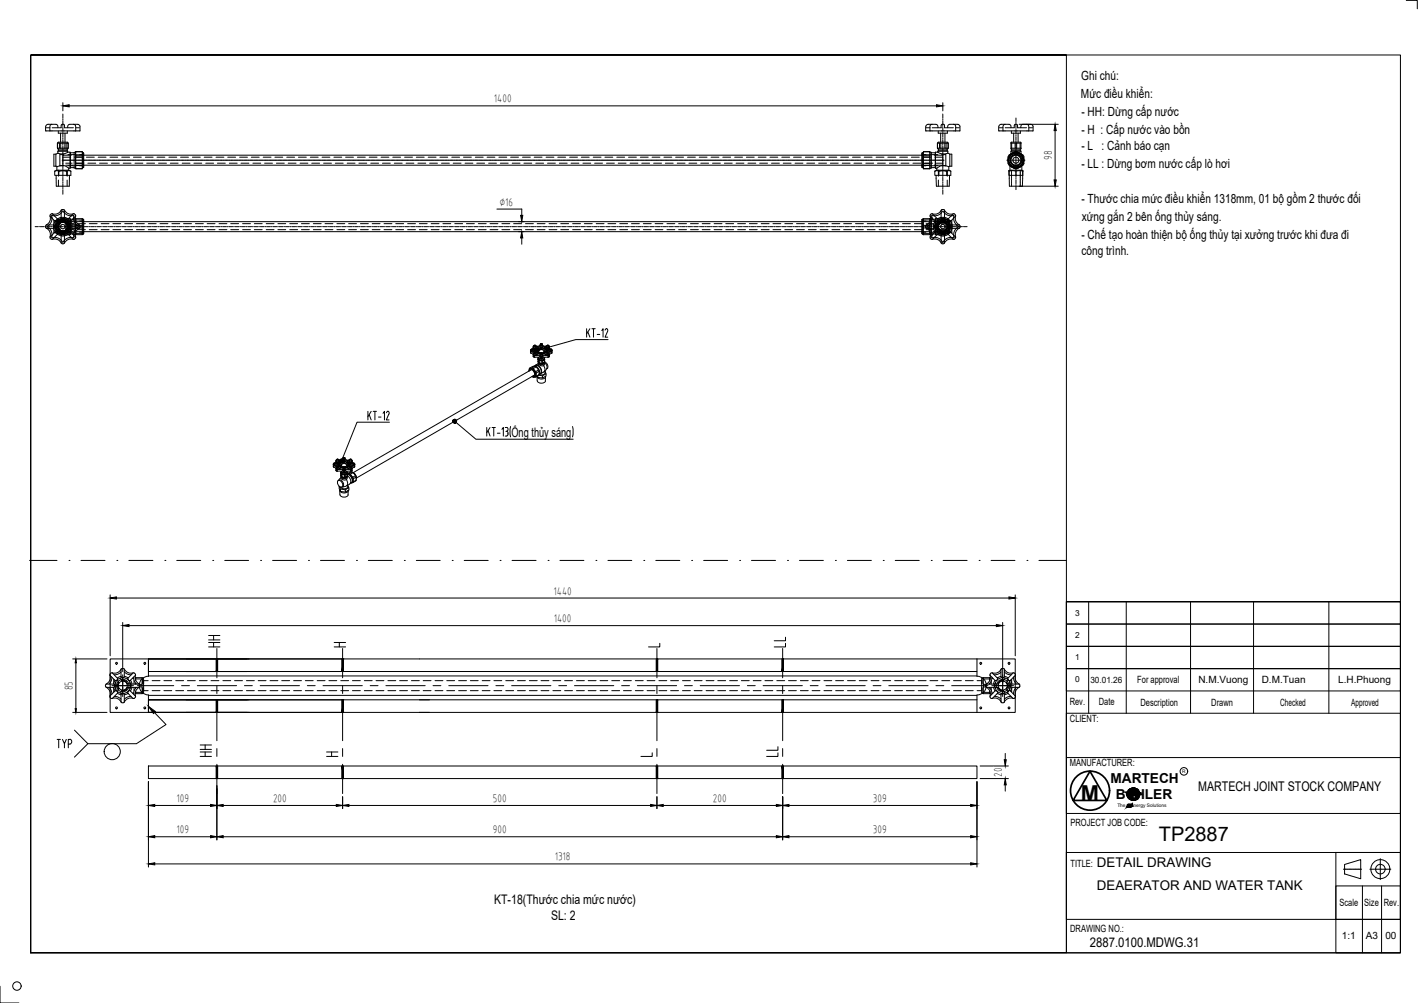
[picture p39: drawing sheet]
<svg xmlns="http://www.w3.org/2000/svg" width="420mm" height="297mm" viewBox="0 0 420 297" stroke-linecap="round" stroke-linejoin="round" font-family="sans-serif">
<defs><g id="words">
<g font-size="6.6">
<text x="66" y="193" transform="rotate(-90 66 193)">HH</text>
<text x="228.2" y="193">LL</text>
<text x="63.5" y="225.1" transform="rotate(-90 63.5 225.1)">HH</text>
</g>
<text font-size="6.5" x="320.3" y="237.1">M</text>
<text font-size="6.2" x="225.8" y="225.1">LL</text>
<text font-size="5.9" x="343.4" y="248.9">TP2887</text>
<text font-size="5.7" x="15.9" y="222.6">TYP</text>
<text font-size="4.4" x="97.7" y="193">H</text>
<g font-size="4.1">
<text x="329" y="231.8">MARTECH</text>
<text x="330.7" y="236.7">B</text>
<text x="338.1" y="236.7">ILER</text>
</g>
<g font-size="4">
<text x="190.9" y="193">L</text>
<text x="95.6" y="225.1">H</text>
<text x="188.7" y="225.1">L</text>
<text x="355" y="234.2">MARTECH JOINT STOCK COMPANY</text>
<text x="325" y="256.8">DETAIL DRAWING</text>
<text x="325" y="263.5">DEAERATOR AND WATER TANK</text>
<text x="322.9" y="280.4">2887.0100.MDWG.31</text>
</g>
<g font-size="3.9">
<text x="151.6" y="129.3">Ống thủy sáng</text>
<text x="146.4" y="267.6">KT-18(Thước chia mức nước)</text>
<text x="163.3" y="272.3">SL: 2</text>
</g>
<g font-size="3.7">
<text x="320.4" y="23.7">Ghi chú:</text>
<text x="320.3" y="29">Mức điều khiển:</text>
<text x="320.4" y="34.4">- HH: Dừng cấp nước</text>
<text x="320.4" y="39.7">- H : Cấp nước vào bồn</text>
<text x="320.4" y="44.6">- L : Cảnh báo cạn</text>
<text x="320.4" y="49.9">- LL : Dừng bơm nước cấp lò hơi</text>
<text x="320.4" y="60">- Thước chia mức điều khiển 1318mm, 01 bộ gồm 2 thước đối</text>
<text x="320.5" y="65.3">xứng gắn 2 bên ống thủy sáng.</text>
<text x="320.4" y="70.7">- Chế tạo hoàn thiện bộ ống thủy tại xưởng trước khi đưa đi</text>
<text x="320.4" y="75.4">công trình.</text>
</g>
<g font-size="3.4">
<text x="146.3" y="30.3">1400</text>
<text x="311.7" y="47.4" transform="rotate(-90 311.7 47.4)">98</text>
<text x="148" y="60.9">∅16</text>
<text x="164" y="176.1">1440</text>
<text x="164.1" y="184.3">1400</text>
<text x="21.5" y="204.5" transform="rotate(-90 21.5 204.5)">85</text>
<text x="296.9" y="230.1" transform="rotate(-90 296.9 230.1)">20</text>
<text x="52.3" y="237.5">109</text>
<text x="80.9" y="237.6">200</text>
<text x="146" y="237.6">500</text>
<text x="211.2" y="237.6">200</text>
<text x="258.6" y="237.5">309</text>
<text x="52.3" y="246.8">109</text>
<text x="146" y="246.8">900</text>
<text x="258.6" y="246.8">309</text>
<text x="164.4" y="254.8">1318</text>
</g>
<g font-size="3">
<text x="337" y="202.3">For approval</text>
<text x="355.1" y="202.2">N.M.Vuong</text>
<text x="373.8" y="202.2">D.M.Tuan</text>
<text x="396.5" y="202.2">L.H.Phuong</text>
<text x="316.9" y="208.9">Rev.</text>
<text x="325.6" y="208.8">Date</text>
<text x="337.9" y="208.9">Description</text>
<text x="358.9" y="208.9">Drawn</text>
<text x="379.3" y="208.9">Checked</text>
<text x="400.3" y="208.9">Approved</text>
<text x="317" y="213.9">CLIENT:</text>
<text x="317" y="227">MANUFACTURER:</text>
<text x="317.2" y="244.6">PROJECT JOB CODE:</text>
<text x="317.2" y="256.8">TITLE:</text>
<text x="396.9" y="268.3">Scale</text>
<text x="404.2" y="268.3">Size</text>
<text x="410" y="268.3">Rev.</text>
<text x="317.1" y="276.1">DRAWING NO.:</text>
<text x="397.6" y="278.1">1:1</text>
<text x="404.7" y="278.1">A3</text>
<text x="410.5" y="278.1">00</text>
</g>
<text font-size="2.6" x="323.1" y="202.2">30.01.26</text>
<g font-size="2.5">
<text x="318.6" y="182.3">3</text>
<text x="318.6" y="188.9">2</text>
<text x="318.6" y="195.5">1</text>
<text x="318.6" y="202.1">0</text>
</g>
<g font-size="1.4">
<text x="350.3" y="229">R</text>
<text x="331.1" y="239">The</text>
<text x="335.9" y="239">nergy Solutions</text>
</g>
</g></defs>
<!-- layer: Long_AM_Visible -->
<g fill="none" stroke="#000" stroke-width=".3">
<path d="M13.5 37.5v1.3h10.2v-1.3M13.7 37.8h1.1M15.4 36.8l-1.4 .1-.5 .6M15.4 36.8a1.62 1.62 0 0 1 1.6 .3l.1 .7M15.4 36.8l-.6 .5v1.5M15.5 37.8h2.6l.1-.8 .2-.2 .7 .2v.8h2.7M17.3 38.8v.6h2.6v-.6M17.9 39.4v2.7M19.3 39.4v2.7M21.8 36.8l-1.4 .1-.3 .4v.5M21.8 36.8l.6 .5v1.5M21.8 36.8h1.2"/>
<path d="M22.4 37.8h1.1M23 36.8l.5 .2 .2 .5M274.3 37.5v1.3h10.1v-1.3M274.4 37.8h1.1M275 36.8h1.1M275 36.8l-.5 .2-.2 .5M276.1 36.8l1.5 .1 .3 .4v.5M276.1 36.8l-.6 .5v1.5M276.2 37.8h2.7M278 38.8v.6h2.7v-.6M278.7 39.4v2.7M278.8 37.1v.7"/>
<path d="M279.1 36.8l.7 .2 .1 .8h2.6M279.2 36.8l-.3 .3M280 39.4v2.7M282.6 36.8l1.4 .1 .4 .6M282.6 36.8l-1.5 .1-.3 .4v.5M282.6 36.8l.6 .5v1.5M283.2 37.8h1.1M295.9 37.5v1.3h10.2v-1.3M296.1 37.8h1.1M296.6 36.8h1.2M296.7 36.8l-.5 .2-.2 .5M297.8 36.8a1.62 1.62 0 0 1 1.6 .3l.2 .7"/>
<path d="M297.8 36.8l-.6 .5v1.5M299.7 38.8v.6h2.6v-.6M300.4 39.4v2.7M300.5 37.1v.7h-2.6M300.6 37.1l.2-.3 .6 .1 .1 .9h2.7M301.7 39.4v2.7M304.2 36.8l1.5 .1 .4 .6M304.2 36.8l-1.4 .1-.3 .9M304.2 36.8l.6 .5v1.5M304.8 37.8h1.1M16 45.7h.6v3.5h-.6zM16.2 50.7l.6-.2 4.2 .2"/>
<path d="M16.2 50.7v1.2h1.2M16.6 49.2l.3 .1M16.6 51.9l.1 3.2h3.8l.1-3.2M16.8 50.4h3.6M16.8 50.4l-.6 .3M17 42.4h1M17 42.4v1.5M17 43.9h.6M17.1 44.8v.6a3.2 3.2 0 0 0 3-.3M17.1 42.3l2.8-.2 .2 .2M17.1 44.8h3M17.1 42.3v.1"/>
<path d="M17.1 43.9v.2M17.1 44l2.8 .2M17.2 45.4l-.6 .3M17.3 44.6h2.6M17.3 44.2v.4M17.3 44.6l-.2 .2M17.4 50.7v1.2h2.4M17.6 42.4v1.5h.4M18 42.4h2.2M18 42.4v1.5M18 43.9h1.2M19.2 43.9h1"/>
<path d="M19.2 42.4v1.5M19.6 42.4v1.5M19.8 50.7v1.2h1.2v-1.2M19.9 44.2v.4M19.9 44.6l.2 .2M20.1 42.3v.1M20.1 43.9v.2M20.1 44.8v.3M20.1 45.1h.6M20.1 44l-.1 .2M20.2 42.4v1.5M20.4 49.8a2.98 2.98 0 0 0-3.6-.4v1"/>
<path d="M20.4 49.8h.3M20.4 49.8v.6M20.4 50.4l.6 .3M20.7 45.1v4.7M20.7 45.1l.2 .1M20.9 45.2v4.4M20.9 49.6l-.2 .2M20.9 49.6h1.1M20.9 45.2h1.1M22.4 45.1v4.7M22.4 49.8l.1 .2M22.5 44.9v5.1"/>
<path d="M22.5 44.9l-.1 .2h-.4v4.7h.4M22.5 44.9h.1M22.5 49h1.8M22.5 48.4h1.8M22.5 46.5h1.8M22.5 45.9h1.8M22.5 44.9h1.8M22.5 50h1.8M24.3 44.9v5h-1.8M24.3 49.9v.1M24.3 44.9l.2 .3M24.5 45.2v4.4"/>
<path d="M24.5 49.6h.2M24.5 45.2h.2M24.5 49.6l-.2 .4M24.7 45.2v4.4M24.8 46h248.3M24.8 48.9h248.3M273.3 49.6h.2M273.3 45.2h.2M273.3 45.2l-.2 .2v4.1l.2 .1M273.3 45.2v4.4M273.5 45.2v4.4M273.5 49.6l.1 .4"/>
<path d="M273.6 44.9v5.1M273.6 49h1.9M273.6 48.4h1.9M273.6 46.5h1.9M273.6 45.9h1.9M273.6 44.9h1.9M273.6 50h1.9M273.6 49.9h1.9M273.6 44.9l-.1 .3M275.5 44.9v5.1M275.5 44.9v.2M275.5 45.1h.5v4.7h-.5v.2"/>
<path d="M275.5 45.1v4.7M276 49.6h1.1M276 45.2h1.1M277 50.7l.5-.2 4.2 .2M277 50.7v1.2h1.1v-1.2M277.1 45.2v4.4M277.1 49.6l.1 .2M277.2 49.8h.4M277.2 45.1h.7M277.2 45.1v4.7M277.2 45.1l-.1 .1M277.4 51.9l.1 3.2h3.8v-3.2"/>
<path d="M277.6 49.8a2.98 2.98 0 0 1 3.5-.4v1M277.6 50.4h3.5M277.6 49.8v.6M277.6 50.4l-.6 .3M277.7 42.4h1.1M277.7 42.4v1.5M277.8 42.4l-.1 1.5M277.8 43.9h.6M277.9 44.8h2.9M277.9 45.1a3.3 3.3 0 0 0 2.9 .3M277.9 42.3v.1M277.9 43.9v.2"/>
<path d="M277.9 44.8v.3M277.9 44l.2 .2M277.9 42.3l2.8-.2 .1 .2M278.1 44.6h2.5M278.1 44.2v.4M278.1 44.6l-.2 .2M278.1 51.9h2.5M278.4 42.4v1.5h.4M278.8 42.4h1.5M278.8 43.9h1.2M278.8 42.4v1.5M280 42.4v1.5h.3"/>
<path d="M280.3 42.4h.7v1.5l-.1-1.5M280.3 43.9h.6M280.3 42.4v1.5M280.6 50.7v1.2h1.1v-1.2M280.6 44.2v.4M280.6 44.6l.2 .2M280.8 44l-2.8 .2M280.8 42.3v.1M280.8 43.9v.2M280.8 44.8v.6M280.9 45.4l.5 .3M281.1 50.4l.6 .3"/>
<path d="M281.4 45.7h.6v3.5h-.6M281.4 45.7v3.5M281.4 49.2l-.2 .1M298.7 46.5v1.9l.6 .7M299 50.5v.2M299 50.7v1.2M299 50.5h.1M299 50.7v1.2h2M299.3 50.4v-1.4a4.1 4.1 0 0 0 3.5 0v1.4M299.3 50.4h3.5M299.3 50.4l-.3 .1M299.6 45.6l-.6 .2-.3 .7"/>
<path d="M299.6 45.6l1.4-.2 1.5 .2M299.6 42.4h1.6M299.6 42.4v1.5h.2M299.6 42.3l.1-.2 2.8 .2M299.6 44l.1 .2M299.6 44.8h2.9M299.6 42.3v.1M299.6 43.9v.2M299.6 44.8v.8M299.6 45.6a2.35 2.35 0 0 0-.3 3.4M299.7 44.6h2.6M299.7 44.2v.4"/>
<path d="M299.7 44.6l-.1 .2M299.8 43.9h1M299.8 42.4v1.5M300.8 42.4v1.5h.4M301 50.7v1.2h2.1M301.2 42.4h1.3M301.2 43.9h1.1M301.2 42.4v1.5M302.3 42.4v1.5h.2M302.3 44.2v.4M302.3 44.6l.2 .2M302.5 45.6l.6 .2 .3 .7"/>
<path d="M302.5 44l-2.8 .2M302.5 42.3v1.8M302.5 44.8v.8M302.5 45.6a2.35 2.35 0 0 1 .3 3.4M302.8 50.4l.3 .3-1.1-.2-3 .2v-.2M303.1 50.7l-.2 4.4h-3.8l-.1-3.2M303.4 46.5v1.9M303.4 48.4l-.6 .7M13.5 66.9v.4M13.5 67.3l.3 .3M13.7 67.6a2.1 2.1 0 0 1 1.1 2.6M13.8 67.6h2.1l.5 1.1-1.5 1.4 .3 .8 .4-.1 1.5-1.4v-.5l-.4-.3h-.3"/>
<path d="M13.8 66.6l-.3 .3M14.6 67.6l.7 1.1 .1 .9M14.8 63.9a2.1 2.1 0 0 1-1.1 2.7M15.4 64.6l-.1 .9-.7 1.1M15.5 70.9a2.1 2.1 0 0 1 2.7 1.1M16 67.8v1.1h.1M16 66.6l.3 .3-.1 .6-.2 .1M16.1 65.3h-.1v1.1M16.1 70.3l1.3 .3 .7 .5M16.4 65.5l-.5 1.1h-2.1M16.4 65.6h.4M16.6 66v2.3"/>
<path d="M17 67.3l.4 .8M17 65.4l.5 .9M17.1 65.3l-.3 .3M17.1 65.3v-.4l-1.5-1.5h-.4l-.3 .7 1.5 1.5M17.1 69.4l1 .4M17.1 66.9v.4M17.4 66.2l-.4 .7M17.5 66.2l-.3 1.1 .3 .7M17.5 67.9l-.5 1M17.9 64.8l.5 1M18.1 62.3v2.2l.7 .3 .3-.4v-2.1M18.1 71.9l.1-2.1 .2-.3 .7 .1v2.3"/>
<path d="M18.1 63.1l-.7 .5-1.3 .3M18.1 64.4l-1 .4M18.2 62.2a2.1 2.1 0 0 1-2.7 1.1M18.2 71.9l.2 .3M18.2 62.3l.1-.2 .5-.1 .3 .3M18.4 65.6h.8M18.4 68.6h.8M18.4 68.5l1.1-.2 .5-.7-.4 .8-.4 .2M18.4 68.4l-.5 1M18.4 72.2h.4M19.1 71.9l-.3 .3M19.1 62.2a2.1 2.1 0 0 0 2.7 1.1"/>
<path d="M19.1 63.1l.7 .5 1.3 .3M19.1 64.4l1.1 .4M19.2 65.6l.8 1-.7-.8-.9-.1M19.9 67.6h1v.2M20 69.5h.3M20 64.8h.3M20.2 69.4l1.4 1.5M20.2 65.3l.2 .3M20.2 64.9v.4M20.2 68.9v.4M20.2 69.4l-1.1 .4M20.4 68.7l-.2 .2"/>
<path d="M20.4 65.6h.4M20.4 68.6l.4 .1 1.6 1.6-.3 .6-.4-.1M20.7 66.2v.4M20.7 67.6v.5M20.9 66.4v.2h-1M20.9 65.5l.5 1.1M21.1 70.3l-1.3 .3-.7 .5M21.3 67.6h2.1M21.4 67.6l-.5 1.1M21.5 69.3h.3M21.5 64.9h.3M21.6 63.4l-1.4 1.5"/>
<path d="M21.7 63.4h.4l.3 .5-1.6 1.7M21.8 70.9a2.1 2.1 0 0 0-2.7 1.1M21.8 64.6l.2 .9 .7 1.1M22 65.7v.9M22 67.6v1M22.3 64.8h.2l-.1 .7M22.3 69.5h.1M22.4 64.8v.7M22.4 66.4v.2M22.4 67.6v.2M22.4 68.8v.7M22.4 68.7v.8"/>
<path d="M22.4 66.4l.1 .2M22.4 63.9a2.1 2.1 0 0 0 1.2 2.7M22.5 67.6l-.1 .2M22.5 69.5h1.8M22.5 69.1h1.8M22.5 65.1h1.8M22.5 64.8h1.8M22.7 67.6l-.7 1.1-.2 .9M23.4 67.6l.3-.3-.1-.6-2.3-.1-.3 .2v.5l.3 .3M23.6 67.6a2.1 2.1 0 0 0-1.2 2.6M23.6 67.5h.7M23.6 66.7h.7"/>
<path d="M24.4 64.8v4.7M24.4 64.8l.1 .1M24.5 64.9v4.4M24.5 64.9h.2M24.5 69.3l-.1 .2M24.5 69.3h.2M24.7 64.9v4.4M24.8 68.6h248.3M24.8 65.6h248.3M273.3 64.9l-.2 .2v4.1l.2 .1M273.3 64.9v4.4M273.3 64.9h.2"/>
<path d="M273.3 69.3h.2M273.5 64.9l.1-.1v4.7l-.1-.2M273.5 64.9v4.4M273.6 69.5h1.9M273.6 69.1h1.9M273.6 67.5h.7M273.6 66.7h.7M273.6 65.1h1.9M273.6 64.8h1.9M274.5 67.6a2.1 2.1 0 0 1 1.1 2.6M274.6 67.6h2.1l.4 1.1M275.4 67.6l.7 1.1 .1 .9"/>
<path d="M275.5 64.8v.7zM275.5 66.4v.2M275.5 67.6v.2M275.5 68.7v.8M275.5 68.8v.7M275.5 64.8h.2M275.6 63.9a2.1 2.1 0 0 1-1.1 2.7M275.7 69.5h-.2M275.9 63.4l-.3 .7 1.5 1.5M275.9 63.4h.4l1.5 1.5v.4M276 65.7v.9M276 67.6v1"/>
<path d="M276.1 69.3h.4M276.1 64.9h.4M276.2 64.6l-.1 .9-.7 1.1M276.3 70.9a2.1 2.1 0 0 1 2.6 1.1M276.7 66.6l.3 .3-.1 .6-.2 .1M276.9 70.3l.9 .1 1.1 .7M277.1 67.6h1M277.1 66.6h1M277.1 68.7l-1.5 1.4 .3 .8M277.1 66.4v.2M277.1 67.6v.2M277.2 68.6h.2l.4 .3v.5l-1.5 1.5-.4-.1"/>
<path d="M277.2 66.2v.4M277.2 67.6v.5M277.5 65.6l-.4-.1-.4 1.1-2.2 .1-.2 .6 .3 .3M277.7 69.5h.3M277.7 64.8h.3M277.8 69.4l1.1 .4M277.8 65.3l-.3 .3M278 66.6l.6-.9h1l-1.1 .3-.5 .6M278 67.6l.1 .2a1.21 1.21 0 0 0 1.5 .8M278 67.6l.7 .8 .9 .1M278.8 69.8v2.1M278.8 62.3v2.2"/>
<path d="M278.9 64.4l-1.1 .4M278.9 71.9l.3 .3M278.9 64.4l.3 .3M278.9 63.1l-1.1 .7-.9 .1M278.9 62.2a2.1 2.1 0 0 1-2.6 1.1M279.1 69.5l.7 .1 .1 2.3M279.1 62l.6 .1 .2 .2M279.1 72.2h.5M279.2 69.5l-.3 .3M279.2 62l-.3 .3M279.5 68.4l.6 1M279.8 62.2a2.1 2.1 0 0 0 2.7 1.1"/>
<path d="M279.9 63.1l1.1 .7 .9 .1M279.9 71.9l-.3 .3M279.9 62.3v2.2l-.2 .2-.6 .1M279.9 64.4l1.1 .4M280.1 64.8l-.6 1M280.4 67.9l.6 1M280.9 65.3l.3 .3M280.9 66.9l-.4-.7 .3 .7-.3 1.1M280.9 67.3l-.4 .8M281 66.9v.4M281 69.4l-1.1 .4M281 65.4l-.6 .9"/>
<path d="M281.2 65.6l.5-.1 .2 .5 .2 .6-.3 .3M281.4 66v2.3M281.6 68.7l1.6 1.6-.4 .6-.4-.1M281.6 68.6h-.4l-.4 .6 1.6 1.7M281.7 66.9v.4M281.8 67.3l.2 .3M281.9 70.3l-.9 .1-1.1 .7M281.9 65.3h.1v1.1M282 66.6l2.3 .1 .1 .6-.2 .3M282 67.6h2.1M282 67.8v1.1h-.1M282.1 67.6l-.4 1.1"/>
<path d="M282.4 63.4l-1.5 1.5v.4M282.4 63.4h.4l.4 .5-1.6 1.7M282.5 70.9a2.1 2.1 0 0 0-2.7 1.1M282.6 64.6l.1 .9 .7 1.1M283.2 63.9a2.1 2.1 0 0 0 1.1 2.7M283.4 67.6l-.7 1.1-.1 .9M284.3 67.6a2.1 2.1 0 0 0-1.1 2.6M173.8 97.4v2.5M174.2 98.3l.6 1.6M174.8 97.4l-1 1.5M175.4 97.4h1M175.9 97.4v2.5"/>
<path d="M177 99h.7M178.3 97.9l.4-.5v2.5M179.3 97.8a.43 .43 0 0 1 .5-.4 .43 .43 0 0 1 .3 .6l-.1 .2M180 98.2l-.7 1.7h.8M156.7 109.8v.1M156.7 109.8l.1-.3a1.06 1.06 0 0 1 1.7 .7 .93 .93 0 0 1-.4 1.5l-.5-.2M156.8 109.9v-.4a1.11 1.11 0 0 1 1.2 0 1.11 1.11 0 0 1 .5 1.1 .67 .67 0 0 1-.5 1l-.3-.1M157 109.7a.93 .93 0 0 1 1 0 .93 .93 0 0 1 .4 1l-.1 .5-.4 .2M157 109l.8-.5h.7l-.8 .5zM157 109l-.2 .5M157.1 109.2h-.1M157.1 109.1a1.6 1.6 0 0 1 1.4 2.4"/>
<path d="M157.3 104.6l.7 .4M157.3 104.1l.8 .6M157.4 109.5l-52.8 30.4a2.02 2.02 0 0 1 .9 2.1M157.4 104.1l-.1 .5M157.6 103.4h.9v.1h-.9zM157.6 103.4h.1M157.6 103.5v.3h.9M157.7 103.8l-.3 .3h1.3l-.2-.3M157.7 103.5l-.4 .2 .1 .3M157.7 103.4l-.5 .3M157.7 109l.3 .1M157.8 111.6l.3 .1"/>
<path d="M157.9 104.1l.4 .4M158 102.8v.5M158 105.6v.1M158 103.3h.1M158 102.8h.1M158 105.1l.2 .1v.6l-.2-.1zM158 102.7l1 .7M158.1 104.1l-.1 .1M158.1 108.5h.1M158.2 102.3h.2l-.1 .3M158.2 108.4a1.73 1.73 0 0 1 1.4 2.7M158.2 102.6l.6 .3"/>
<path d="M158.3 105.2h.2M158.3 105.8h.2M158.3 102.6h-.3M158.3 104.5l-.3 .5M158.3 111.1l-52.7 30.5M158.3 102.2h.4M158.4 104.5l.5-.3 .2 .1-.6 .3zM158.4 102.4l.7 .2-.2 .1zM158.4 103.2h.4M158.4 103.1v.2v-.2M158.4 105.4v.4h.8l.9 .4v-.5M158.4 105.3h.8l.9 .4"/>
<path d="M158.5 103.4h.1M158.5 103.5v.3M158.5 103.5l.4 .2-.2 .3M158.5 103.4l.4 .3M158.5 108.4a1.07 1.07 0 0 1 1.1-.2 1.07 1.07 0 0 1 .7 .9l.1 .4a.85 .85 0 0 1-.6 1.2M158.5 111.6h-.1M158.5 108.4l.3 .2M158.5 105.3h.1M158.7 104.1v.2M158.7 104.8l-.1-.2-.4 .5M158.7 104.8l-.2 .4M158.7 104.1h.1"/>
<path d="M158.7 108.3l-.2 .1M158.7 108.2a1.6 1.6 0 0 1 1.4 2.4M158.7 104.1l.1 .1M158.7 111.7h-.7M158.8 110l.1 .5M158.8 105.1l1.3 .3M158.8 108.7l.8 .8M158.8 108.7l-.8 .5 .3 .4 .4 .5 .9-.6M158.9 110.5l.8-.5v.9l-.8 .5M158.9 110.5v.9M158.9 104l-.2 .1M158.9 104l-.3-.6h-1.1l-.3 .3 .1 .9"/>
<path d="M158.9 111.4l-.1 .2M159 103.4l-.1 .1M159 103.4h.3M159.1 105l.1 .1M159.1 111.6l.1 1.2a1.41 1.41 0 0 0 2.4 0M159.1 111.4v.2M159.2 104.1l-.3 .1M159.2 102.6l.3 .4M159.2 111.4l.1 .3M159.2 111.6a1.47 1.47 0 0 0 2.5 0M159.2 102.6h.1M159.3 104.5l-.6 .3"/>
<path d="M159.3 103.2l-.4-.5-.1 .2 .2 .3M159.3 103.2l-.3 .2M159.3 111.3v.4l1.4 .3v-.6M159.4 104.2h-.3l.4 .3M159.4 104.8l-.9 .4M159.4 104.8h.1M159.4 103.3a1.57 1.57 0 0 1 2.5 .8M159.4 103.3l-.6 .9M159.4 104.4l.7 .2M159.4 103.3v-.1l-.1 .2M159.4 103.3l-.1 .1M159.4 104.6v.2"/>
<path d="M159.4 104.8l.7 .1M159.5 104.7a.44 .44 0 0 0-.1-.5 .44 .44 0 0 0-.6 0l-.7 .5-.1 .9M159.5 106.2a1.01 1.01 0 0 0 1.6 .4M159.5 107.5a1.12 1.12 0 0 0 1.7 .6l.1-.6M159.5 107.1a1.08 1.08 0 0 0 1.7 .2M159.5 107.1h.1M159.5 106.1h.1M159.5 107.7l-.8 .4M159.5 106l-.1 .2M159.5 106.2a1.05 1.05 0 0 0 1.8 0M159.5 103.2l-.3-.6-.7-.4-.5 .3v.8M159.5 107.1l.1 .3"/>
<path d="M159.5 104.6l.6 .2M159.6 111.2l-.9 .5M159.6 104v.3M159.6 109.5l.1 .4M159.6 107.3a.87 .87 0 0 0 .8 .7 .87 .87 0 0 0 .9-.7M159.6 107.4l-.2-1.2 .2 1.2a.91 .91 0 0 0 1.6 0M159.6 106.6l.2 .1M159.6 107.4l.2 .1M159.6 105.9l-.1 .3M159.7 103.4v.3M159.7 103.4l.2 .3M159.7 103.7h.1"/>
<path d="M159.7 105.9l-.1 .2a.92 .92 0 0 0 .8 .5 .92 .92 0 0 0 .8-.5l-.1-.2M159.7 103.6l-.7 .5M159.8 106.8l.7 .1v.7l-.7-.1zM160 106.1v.1M160 106.1l.4 .3 .4-.3M160.1 104.7v1M160.1 102v1M160.1 102h.1M160.1 104.5v.3M160.1 104.5l-.3 .2M160.1 110.6l-.3 .2M160.1 103.5l-.5 .2"/>
<path d="M160.1 102.2l-.9 .4M160.1 105.4h.1M160.1 103l.2 .1M160.1 105.2l.2-.2v.6M160.1 105.5l.2 .1M160.1 105.7h.1M160.1 103l-.6 .1M160.1 106.2h.2M160.2 104.5l-.6-.3a.79 .79 0 0 1 .8-.7 .79 .79 0 0 1 .8 .7l-.6 .3M160.3 105.6h.2v.7h-.2zM160.3 104.5h.2v.5h-.2zM160.3 104.5l-.2 .2"/>
<path d="M160.3 101.9h.2v.4h-.2zM160.3 102.9l.2 .2zM160.3 102.3v.6l-.2-.1M160.3 101.8l-.2 .2M160.3 104.5h.2M160.3 101.8h.2M160.3 101.8l-.2 .1M160.3 102.3l-.9 .4M160.3 103.2l.1 .3M160.4 103.2l-.7 .1M160.5 102.3v.6l.2-.1M160.5 101.8l.2 .2"/>
<path d="M160.5 104.5h.1M160.5 103.1h.8M160.5 104.5l.2 .2-.2-.2M160.5 102.3l.9 .4M160.5 101.8l.2 .1M160.7 103.5l1.1 .6M160.7 104.7v1.5M160.7 102v1M160.7 106.2h-.2M160.7 102.2l.9 .4M160.7 105.2l-.2-.2v.6l.2-.1M160.7 105.7h.1"/>
<path d="M160.8 105.4h-.1M160.8 106.8v.8l.5-.3M160.8 106.1v.1M160.8 106.8h-.3M160.8 107.6h-.3M161 106.7l.3-.2v.8M161 106.7l-.2 .1M161.1 108.3l.4 1-.3 .8M161.1 105.9l.2 .3M161.2 104.1h.6M161.2 104.1l-.1 .3M161.3 107.3l-.8 .3-.9-.2"/>
<path d="M161.3 106.2v1M161.3 103.2l.2-.6 .8-.4 .4 .3 .1 .8M161.3 104.5l-.3-.1 .1 .3M161.3 106.2v.1M161.3 103.2v.1M161.3 103v.1M161.3 104.5v.1M161.3 104.6l-.6 .2M161.3 107.4l.7 .8 .1 .9M161.3 106.3l-.2 .3M161.3 103.2l.2 .2zM161.3 104.8h.1"/>
<path d="M161.3 104.6v.2M161.4 107.2a1.36 1.36 0 0 1 .7 1.9M161.4 104.8l.9 .4M161.4 104.8l-.7 .1M161.4 106.3l-.1 .2M161.5 104.2h.2l-.1 .3M161.5 110l.3 .7-.5 .3a.75 .75 0 0 1-1.2 .2h-.5M161.5 104.5l.6 .3M161.5 109.9v.5M161.5 103.4h.3M161.5 103.2h.3M161.5 104.5l-.2 .1"/>
<path d="M161.5 103.2l.4-.5 .1 .2-.2 .3M161.5 110.4l-.6 .6-1.1-.1M161.6 102.6h.1M161.6 104.2l-.3 .2v.3M161.6 104.2l.9 .3 .3 1.1M161.6 111.6v1.2M161.6 111.4v.2M161.6 104.1l.3 .1M161.7 102.6l.7-.2-.6 .3zM161.7 104.3l.1-.1 .6 .3-.2 .1zM161.7 102.6l-.3 .5M161.8 105l-.2 .1"/>
<path d="M161.8 103.4h.1M161.8 110.7v.7l-1.1 .6M161.8 103.3v.1M161.8 103.4l.2 .1M161.8 104l.3-.6h1.2l.3 .3-.1 .9M161.9 104l.2 .1M162 104.2h-.1M162 105.1l-1.3 .3M162.1 109.1l-.8 1-1.1 .6M162.1 104.1h.1M162.1 109.2h-.1M162.1 104.1v.1"/>
<path d="M162.1 104.8l.2 .4M162.1 104.8l.1-.2 .4 .5M162.3 105.2h.2M162.3 105.3h.1M162.3 103.4h.8v.1h-.8zM162.3 103.4h.1M162.3 103.8h.8M162.3 103.5v.3M162.3 103.4l-.4 .3M162.3 103.8l-.2 .2v.3M162.3 103.5l-.4 .2 .2 .3M162.3 105.4l.1 .4h-.8l-.9 .4"/>
<path d="M162.4 105.3h-.8l-.9 .4M162.4 103.1v.3M162.4 103.2h-.4M162.4 103.1l.1 .2M162.5 102.2h-.4M162.5 104.5l.3 .5M162.5 102.6l-.5 .3M162.5 102.6h.3M162.5 105.8h-.2M162.6 105.2l.1-.1-.1 .7zM162.6 102.3h-.2l.1 .3M162.7 102.7l-.9 .7"/>
<path d="M162.8 104.1v.1M162.8 103.3h.1M162.8 103.3v-.5v.5M162.9 104.1l-.4 .4M163.1 103.4h.1M163.1 103.5v.3M163.1 103.4l.5 .3M163.1 103.8l.3 .2M163.1 103.5l.4 .2-.1 .3M163.4 104l-1.3 .1M163.4 104.1v.5M163.5 104.6l-.7 .4"/>
<path d="M163.5 104.1l-.8 .6M98.8 137.5l.1 .8M98.8 137.5l.2-.4h1.2l.3 .4M98.8 137.9v.5M98.9 137.7v.2h1.3v-.2M99 137.9l.6 .5M99.2 137.1l.8 .2zM99.2 137.5v-.2l-.4 .2 .2 .2M99.2 137.5h.8M99.2 137.1h.1M99.2 137.5l-.3 .2M99.2 137.1l-.4 .4"/>
<path d="M99.4 137.9l.5 .3-.3 .6-.7-.4M99.5 137l.1-.7 .4-.3 1 .6v.4M99.6 137v.1M99.6 136.6v.5M99.6 136.4h.1M99.6 137h.1M99.6 136.6h.1M99.6 138.8l.2 .8zM99.6 136.5l.9 .6M99.6 137.8l-.1 .1M99.7 136.1l.6 .6M99.8 139.5a2.54 2.54 0 0 1 2 .5"/>
<path d="M99.8 136.3l-.2 .1M99.9 136h.3M99.9 137.1v-.3v.3M99.9 138.2l.8-.2-.6 .4zM99.9 136.1l.8 .3zM99.9 139.1v.5M100 137h.4M100 137.1h.1M100 137.3v.2M100 137.3l.5 .3-.5-.1M100 137.1l.5 .4M100.1 139l1 .1 .6 .3"/>
<path d="M100.2 137.9v.1M100.2 137.9h.1M100.4 138.8l1.2 .3M100.5 137.5l-.2 .5M100.5 137.1h.1M100.5 136.5l.3 .5h-.3l-.2-.4zM100.5 137v.1M100.5 137.1l-.1 .1M100.6 137.1h.2M100.6 138.7l.2 .2M100.6 137.4l.6 .2M100.7 137.4l-.2 .4"/>
<path d="M100.7 138l.1 .3M100.8 138.2l-.6 .4M100.8 138.2l.2 .1v.2M100.9 138l.1 .5M100.9 138l-.5-.1-.8 .6v.9M100.9 138h-.2M100.9 140l.2 1.2zM101 138.5l-1 .6 .2-.5-.1-.3-.3 .6h.3M101 137.1v-.2l-.2 .2M101 137.1h-.2M101 138.5l.7 .2M101 138.2h.1"/>
<path d="M101 139.8h.1M101 139.8v.2M101 140a1.05 1.05 0 0 0 1.9 0M101.1 138.4l.6 .1M101.1 137.8v.6M101.1 137.8h-.6l.2 .1M101.2 139.6a.65 .65 0 0 0 0 .9 .65 .65 0 0 0 .8 .1l.6-.2M101.2 139.6l-.1 .2a.92 .92 0 0 0 .9 .6 .92 .92 0 0 0 .8-.6l-.1-.2 .2 .4M101.5 139.9h.1M101.6 139.9l.4 .2 .4-.2M101.6 135.8v.8l.2 .2M101.6 135.5l-.2 .5"/>
<path d="M101.6 139.1h.1M101.6 139.5v.5M101.6 136.6l.2 .1M101.6 139.3l.2 .1M101.6 135.9l-.9 .4 .3 .6M101.7 136.7l-.7 .2M101.7 137.3l-.7 .2M101.7 138.2l-.5-.3a.79 .79 0 0 1 .8-.6 .79 .79 0 0 1 .7 .6l-.5 .3M101.8 135.6h.3v.5h-.3zM101.8 136.7l.3 .1zM101.8 135.6l.3-.1 .2 .3M101.8 139.4h.3v.6h-.3z"/>
<path d="M101.8 138.3h.3v.5h-.3zM101.8 136.1v.6M101.8 138.2v.1M101.8 138.8v.6M101.8 138.2h.3M101.8 135.5l-.2 .3M101.8 138.2l-.2 .2M101.8 136.1l-.8 .4M101.8 135.6l-.2 .2M101.8 138.3l-.2 .1 .1 1.1M101.8 138.8l-.2 .1M102.1 138.8v.6l.2-.1"/>
<path d="M102.1 138.2v.1M102.1 138.3l.2 .1M102.1 138.8l.2 .1M102.1 135.5l.2 .2M102.1 138.2l.2 .2M102.2 137.3h.2M102.2 135.7v1.1M102.2 138.4v1M102.2 139.5v.5M102.2 138.3l.3-.1 .1 .3M102.3 136.7l.6 .1M102.3 135.9l.9 .4"/>
<path d="M102.3 136.7l-.2 .1M102.3 136.6l-.2 .1M102.3 139.4v.1M102.3 139.1h.1M102.3 139.9h.1M102.7 137.1l-.4 .3M102.7 137.1l.5 .3M102.8 137.8v.6M102.8 138.4l.1 .1M102.8 138.3l.1 .2M102.8 138.5l.1-.3 .4-.3 .8 .3 .2 1.1M102.9 138.4l-.6 .1"/>
<path d="M102.9 140l-.3 .4M102.9 137.1v-.2l.2 .2M102.9 138.5h.1M102.9 137.1h.2M102.9 140v.9M102.9 138.5l.9 .4M102.9 138.5l-.6 .2M103 136.5l-.9-.4v.6M103 138h.2l-.1 .3M103.1 138.2l.5 .4M103.1 137.1h.3M103.1 137l.4-.4-.1-.1-.3 .5"/>
<path d="M103.1 138.2l-.2 .1M103.2 137.4v.3M103.2 137.7l-.4 .3M103.2 137.4l-.5 .3M103.2 137.9h.2M103.2 137.7l.1 .2M103.2 136.4l.8-.3zM103.2 138l.8 .2-.2 .2zM103.2 136.3l-.4 .5M103.3 138.7l-.1 .2M103.3 137.1h.1M103.3 137v.1"/>
<path d="M103.4 137.1l.1 .1M103.4 137.9a1.51 1.51 0 0 0-2.5-.8l-.4 .3v.5M103.4 137.5l.2 .5M103.4 137.5l.3-.4h1.1l.3 .4M103.5 137.9h-.1M103.5 138.8l-1.2 .3M103.6 137.9v.1M103.8 137.1l.8 .2zM103.8 137.5l.1-.2-.4 .2 .1 .2M103.8 137.5h.8M103.8 137.1h.1M103.9 138.9h.2"/>
<path d="M103.9 139l-1.1 .1-.5 .3M103.9 137.1l-.5 .4M103.9 137.5l-.3 .4M103.9 139.1v.5M103.9 136.8v.3M103.9 137h-.3M104 136.8v.3M104 136h-.3M104 136l-.9 .3-.2 .7M104 136l.3 .4v.6M104.1 138.9l.2-.1-.2 .8zM104.1 136.4l-.6 .3"/>
<path d="M104.1 138.9l-.3-.6-.2 .3 .2 .3M104.1 136.3l.2 .1M104.1 139.5a2.54 2.54 0 0 0-2 .5M104.2 136.1h-.2l.1 .3M104.3 136.5l-1 .6M104.3 137.8l.1 .1M104.3 139.8l-1.4 .4M104.3 137.1v-.5v.5M104.3 139.8l-.8 .4M104.3 139.8l.4 .2M104.4 136.4h-.1M104.4 137h-.1"/>
<path d="M104.4 139.3l-.1 .1M104.4 137l-.1 .1M104.5 137.9l-.5 .3 .3 .6 .7-.4M104.6 137.5l.1-.2 .4 .3-.2 .3h-1.3M104.6 137.1h.1M104.7 137.1l.4 .4M104.7 137.5l.2 .2M104.7 140l.5 .5 .4 1M104.9 137.9l.1 .5M105 137.9l-.7 .5M105.1 137.5l-.1 .8M109 121.8v2.6"/>
<path d="M109.4 122.8l.6 1.6M110 121.8l-1 1.6M110.6 121.8h.9M111.1 121.8v2.6M112.1 123.5h.8M113.5 122.4l.4-.6v2.6M114.9 121.8l.4 .3v.6M114.9 121.8l-.4 .4M115.2 122.7l-.7 1.7h.8M135.1 125.1l.5 .4M144.2 126.6v2.5M144.6 127.5l.6 1.6"/>
<path d="M145.2 126.6l-1 1.5M145.8 126.6h1M146.3 126.6v2.5M147.4 128.3h.8M148.7 127.2l.4-.6v2.5M149.7 126.6h.4M149.7 129.1h.4M149.9 127.7h.2M150.1 126.6l.4 .5-.4 .6 .4 .3v.8l-.4 .3M151.3 126.3l-.2 1.6 .2 1.5M169.6 126.3l.2 1.6-.2 1.5M100.2 142.4a1.15 1.15 0 0 1 1.4 .3 1.15 1.15 0 0 1 0 1.4l-.3 .2"/>
<path d="M100.2 142.3a1.29 1.29 0 0 1 1.1 1.9 1.29 1.29 0 0 1-1.1-1.9zM100.7 145.1l.1 1.4a1.41 1.41 0 0 0 2.4 0M100.7 145.3a1.47 1.47 0 0 0 2.5 0l-.1 1.2M100.9 144.9v.6l1.4 .2M101 141.3a.97 .97 0 0 0 .8 .8 .97 .97 0 0 0 1.1-.6v-.2M101 140.9a1.07 1.07 0 0 0 1.8 .1M101 140.9h.1M101 141.5l-.7 .8M101 140.9a1.09 1.09 0 0 0 1.8 .1M101.1 141.1a.87 .87 0 0 0 .9 .7 .87 .87 0 0 0 .8-.7M101.2 140.4l.2 .1M101.3 141.3l.8 .1"/>
<path d="M101.3 140.5l.8 .1M101.3 140.5v.8M102.1 140.6v.8M102.3 140.6h-.2M102.3 141.3l-.2 .1M102.6 140.4l-.3 .2v.7l.5-.3M102.6 140.4l.2-.1v.7M102.6 142l.4 1.1-.3 .7M102.7 141.2a.91 .91 0 0 1-1.5 0l.2 .1M102.7 141.2h.1M102.9 141v-.1a1.58 1.58 0 0 1 1 1.6 1.58 1.58 0 0 1-1.2 1.4l-1.3 .3M102.9 140.3a1.73 1.73 0 0 1 1.4 2.6l-.2 .1"/>
<path d="M102.9 140.5a1.69 1.69 0 0 1 1.2 2.4M102.9 140.4a1.76 1.76 0 0 1 1.2 2.6l-.2 .1 .2-.2M102.9 140.1v.2M103 143.7l.4 .8-.6 .2a.81 .81 0 0 1-1.2 .2h-.7l-.4-.9v.7l.4 .8M103 143.7v.4M103.1 144.1a1.34 1.34 0 0 1-2.2 .1M103.4 144.5v.6l-1.1 .6v-.6M103.5 140.2l-.6 .1M103.5 140.2l.3 .2M103.8 140.4l.7 .9M103.8 140.4l.8-.4 .4 .4 .3 .5-.8 .4M104.5 141.3l.2 .4"/>
<path d="M104.7 141.8l.8-.5v.9l-.8 .5zM104.7 142.7l-.2 .2M105.3 142.5l-1.1 .5M105.4 140.9l.1 .4M105.5 142.2l-.1 .3M32.5 199.9a2.1 2.1 0 0 1-1.1 2.7M32.6 199.6v.4M32.9 199.3l-.3 .3M32.9 199.3h.4l1.5 1.6M35.9 198.3v2.1M35.9 199l-1.2 .7-.8 .1M35.9 198.1a2.1 2.1 0 0 1-2.7 1.1"/>
<path d="M35.9 198.3l.1-.3h.5l.3 .3M36.8 198.3v2.2l-.6 .1-.3-.2M36.8 198.1a2.1 2.1 0 0 0 2.7 1.1M36.9 199l1.1 .7 .9 .1M39.4 199.3l-1.5 1.6M39.4 199.3h.4l.4 .5-.1 .2M40.2 199.9a2.1 2.1 0 0 0 1.1 2.7M44 195.1h-11.4v15.9h11.4M44 195.1v5.2a2.77 2.77 0 0 0-2.8 2.7 2.77 2.77 0 0 0 2.8 2.8M44 195.1h245.5M44 198.9h245.5M44.4 195.1h-.4v3.8h.4"/>
<path d="M64.1 195.1h.4v3.8h-.4zM101.3 195.1h.4v3.8h-.4zM194.5 195.1h.4v3.8h-.4zM231.7 195.1h.4v3.8h-.4zM289.5 195.1h11.3v15.9h-11.3M289.5 195.1v5.2a2.77 2.77 0 0 1 2.8 2.7 2.77 2.77 0 0 1-2.8 2.8M293.3 199.9a2.1 2.1 0 0 1-1.1 2.7M293.4 199.6l.5-.3 1.7 1.6M293.4 199.6v.4M296.6 198.3v2.1l.3 .3 .6-.1 .1-.2v-2.1M296.6 199l-1.1 .7-.9 .1M296.7 198.1a2.1 2.1 0 0 1-2.7 1.1"/>
<path d="M297.6 198.1a2.1 2.1 0 0 0 2.6 1.1M297.6 199l1.1 .7 .9 .1M297.6 198.3l-.1-.3h-.6l-.3 .3M300.9 199.9a2.1 2.1 0 0 0 1.1 2.7M31.3 202.7l2.4-.1 .3 .1v.5l-.3 .4-2.1-.1-.4-.2zM31.4 203.5a2.1 2.1 0 0 1 1.1 2.7M32.3 203.6l.7 1.1 .1 .9M32.6 200.1l1.5 1.4M32.6 206.5l.3 .3M32.6 206.1v.4M33.1 200.6l-.1 .8-.7 1.2M33.2 206.8a2.1 2.1 0 0 1 2.7 1.1"/>
<path d="M33.7 203.5l.4 1.1M33.7 203.8v1h.2M33.9 201.3h-.2v1M33.9 206.2l.8 .2 1.2 .7M34.1 201.5l-.4 1M34.2 201.5h.3M34.3 201.9v2.3M34.8 203.3l.4 .7M34.8 201.3l.5 1M34.8 201.2l-.3 .3M34.8 200.8v.4M34.8 205.3v-.4l-.5-.4-1.7 1.6"/>
<path d="M34.8 202.8v.5M35.2 202.1l-.4 .7M35.3 202.1l-.4 1.1 .4 .8-.5 .8M35.6 200.8l.6 .9M35.9 205.7v2.1M35.9 200.3l-1.1 .5M35.9 205.8l-1.1-.5-1.5 1.5h-.4M35.9 205.7l.3-.3 .6 .2v2.2l-.2 .3M35.9 207.8l.3 .3M36.1 201.6l1.1 .1 .6 .8-.7-.8-1-.1M36.2 208.1h.3M36.9 200.3l1.1 .5"/>
<path d="M37.6 203.6h1.1M37.6 202.6h1.1M37.8 203.6l-.5 .6-1.2 .3-.5 .8M37.8 203.6l-.6 .8-1.1 .1M37.8 200.7h.2M37.8 205.4h.2M37.9 204.9l.5-.4 1.7 1.6 .1 .3-.4 .4h-.4M37.9 205.3l1.5 1.5M37.9 201.2l.2 .3M37.9 200.8v.4M37.9 204.9v.4M38 205.3l-1.1 .5"/>
<path d="M38.2 201.5h.4M38.5 202.1v.5M38.5 203.6v.4M38.6 202.4v.2M38.6 203.6v.2M38.7 201.5l.4 1M38.7 202.9v.4M38.7 203.2l.3 .3M38.9 206.2l-.9 .2-1.1 .7M39 202.6h2.1M39 203.6h2.1M39 202.6l-.3 .3"/>
<path d="M39.1 203.5l-.4 1.1M39.5 206.8a2.1 2.1 0 0 0-2.7 1.1M39.6 200.6l.1 .8 .7 1.2M40.1 200.1l-1.5 1.4M40.4 203.6l-.7 1.1-.1 .9M41.2 202.6l.2 .1v.6l-.2 .2M41.3 203.5a2.1 2.1 0 0 0-1.1 2.7M44 207.2h245.5M44 211h245.5M44 205.9v5.1M44 205.9h245.5M44 200.2h245.5"/>
<path d="M44.4 207.2h-.4v3.8h.4M64.1 207.2h.4v3.8h-.4zM101.3 207.2h.4v3.8h-.4zM194.5 207.2h.4v3.8h-.4zM231.7 207.2h.4v3.8h-.4zM289.5 205.9v5.1M292 202.9v.4M292.1 202.9l.2-.3h2.1l.3 .1v.6l-.3 .2-2.1 .1-.2-.4M292.2 203.5a2.1 2.1 0 0 1 1.1 2.7M293.1 203.6l.7 1.1 .1 .9M293.4 200.1l1.5 1.4M293.4 206.1v.4"/>
<path d="M293.9 200.6l-.1 .8-.7 1.2M294 206.8a2.1 2.1 0 0 1 2.7 1.1M294.4 203.5l.4 1.1-1.4 1.5M294.6 206.2l.9 .2 1.1 .7M294.8 201.5l-.4 1M294.9 202.4l-.1 .2h1.1M294.9 201.5h.4M294.9 204.6h.4l.3 .4v.3M294.9 202.1v.5M294.9 203.6v.4M295.4 200.7h.3M295.4 205.4h.3"/>
<path d="M295.6 201.2l-.3 .3M295.6 200.8v.4M295.7 203.6l.6 .8 1 .1M295.7 203.6l.5 .6 1.2 .3M295.7 202.5l.7-.8 1-.1-1.1 .1-.6 .9M295.9 203.6h-1.1l.1 .2M296.6 205.8l-1.1-.5-1.5 1.5-.6-.3M296.6 200.3l-1.1 .5M296.9 208.1h.4M296.9 208.1l-.3-.3v-2.1l.2-.2 .5-.1 .3 .3v2.1l-.3 .3M297.3 204.4l.5 .9M297.6 200.3l1.1 .5"/>
<path d="M297.8 200.8l-.5 .9M298.2 203.9l.5 .9M298.2 202.1l.5 .9-.5 1M298.2 202.1l.4 1.1-.4 .8M298.6 201.2l.3 .3M298.7 200.8v.4M298.7 204.9v.4M298.7 205.3l-1.1 .5M298.7 201.3l-.5 1M298.9 204.6l-.3 .3M299 201.5h.3M299 204.6h.3l1.5 1.5v.4l-.4 .4-.3-.1-1.5-1.5"/>
<path d="M299.2 201.9v2.3M299.4 201.5l.4 1M299.6 206.2l-.9 .2-1.1 .7M299.6 201.3h.2v1M299.8 203.8v1h-.2M299.8 203.5l-.4 1.1M300.2 206.8a2.1 2.1 0 0 0-2.6 1.1M300.3 200.6l.1 .8 .7 1.2M300.8 200.1l-1.5 1.4M300.8 200v-.4l-.5-.3-1.7 1.6M301.1 203.6l-.7 1.1-.1 .9M301.9 202.6h-2.1l-.3 .3 .3 .7h2.1"/>
<path d="M301.9 202.6l.3 .3-.1 .5-.2 .1M302 203.5a2.1 2.1 0 0 0-1.1 2.7M44 226.9h245.5v3.7h-245.5zM64.1 226.9v3.7M64.5 226.9v3.7M101.3 226.9v3.7M101.7 226.9v3.7M194.5 226.9v3.7M194.9 226.9v3.7M231.7 226.9v3.7M232.1 226.9v3.7"/>
<circle cx="301.1" cy="47.4" r="1.76"/>
<circle cx="18.6" cy="67.1" r="1.33"/>
<circle cx="18.6" cy="67.1" r="2.35"/>
<circle cx="279.4" cy="67.1" r="1.33"/>
<circle cx="279.4" cy="67.1" r="2.35"/>
<circle cx="34.5" cy="196.4" r=".28"/>
<circle cx="42.9" cy="196.4" r=".28"/>
<circle cx="290.6" cy="196.4" r=".28"/>
<circle cx="299" cy="196.4" r=".28"/>
<circle cx="34.5" cy="209.6" r=".28"/>
<circle cx="36.4" cy="203" r="1.33"/>
<circle cx="36.4" cy="203" r="2.35"/>
<circle cx="36.4" cy="203" r="1.84"/>
<circle cx="42.9" cy="209.6" r=".28"/>
<circle cx="290.6" cy="209.6" r=".28"/>
<circle cx="297.1" cy="203" r="1.33"/>
<circle cx="297.1" cy="203" r="2.35"/>
<circle cx="297.1" cy="203" r="1.84"/>
<circle cx="299" cy="209.6" r=".28"/>
</g>
<!-- layer: Long_Centerline -->
<g fill="none" stroke="#000" stroke-width=".3">
<path d="M18.6 33.8v1.2M18.6 35.3v.2M18.6 35.8v1.1M18.6 37.2v.2M18.6 37.6v1.2M18.6 39v.2M18.6 39.5v1.1M279.4 33.8v1.2M279.4 35.3v.2M279.4 35.8v1.1M279.4 37.2v.2M279.4 37.6v1.2"/>
<path d="M279.4 39v.2M279.4 39.5v1.1M301 35v1M301 36.3v.2M301 36.7v1.2M301 38.1v.2M301 38.6v1.1M301 40v.2M18.4 47.4h10.7M18.6 40.9v.2M18.6 41.3v1.2M18.6 42.7v.3"/>
<path d="M18.6 43.2v1.2M18.6 44.6v.2M18.6 45.1v1.1M18.6 46.5v.2M18.6 46.9v1.2M18.6 48.3v.2M18.6 48.8v1.1M18.6 50.2v.2M18.6 50.7v1.1M18.6 52.1v.2M18.6 52.5v1.2M18.6 53.9v.2"/>
<path d="M18.6 54.4v1.1M18.6 55.8v.2M18.6 56.2v1.3M29.2 47.4h1.3M30.6 47.4h.4M31.1 47.4h1.3M32.5 47.4h.4M32.9 47.4h1.3M34.3 47.4h.4M34.8 47.4h1.3M36.2 47.4h.4M36.7 47.4h1.3"/>
<path d="M38.1 47.4h.3M38.5 47.4h1.3M39.9 47.4h.4M40.4 47.4h1.3M41.8 47.4h.4M42.2 47.4h1.4M43.6 47.4h.4M44.1 47.4h1.3M45.5 47.4h.4M46 47.4h1.3M47.4 47.4h.4M47.8 47.4h1.3"/>
<path d="M49.2 47.4h.4M49.7 47.4h1.3M51.1 47.4h.4M51.6 47.4h1.3M53 47.4h.3M53.4 47.4h1.3M54.8 47.4h.4M55.3 47.4h1.3M56.7 47.4h.4M57.1 47.4h1.4M58.5 47.4h.4M59 47.4h1.3"/>
<path d="M60.4 47.4h.4M60.9 47.4h1.3M62.3 47.4h.4M62.7 47.4h1.4M64.1 47.4h.4M64.6 47.4h1.3M66 47.4h.4M66.5 47.4h1.3M67.9 47.4h.3M68.3 47.4h1.3M69.7 47.4h.4M70.2 47.4h1.3"/>
<path d="M71.6 47.4h.4M72.1 47.4h1.3M73.4 47.4h.4M73.9 47.4h1.3M75.3 47.4h.4M75.8 47.4h1.3M77.2 47.4h.4M77.6 47.4h51.3M128.9 47.4h.4M129.4 47.4h1.3M130.8 47.4h.4M131.3 47.4h1.3"/>
<path d="M132.7 47.4h.4M133.1 47.4h1.4M134.5 47.4h.4M135 47.4h1.3M136.4 47.4h.4M136.9 47.4h1.3M138.3 47.4h.3M138.7 47.4h1.3M140.1 47.4h.4M140.6 47.4h1.3M142 47.4h.4M142.5 47.4h1.3"/>
<path d="M143.8 47.4h.4M144.3 47.4h1.3M145.7 47.4h.4M146.2 47.4h1.3M147.6 47.4h.4M148 47.4h1.4M149.4 47.4h.4M149.9 47.4h1.3M151.3 47.4h.4M151.8 47.4h1.3M153.2 47.4h.3M153.6 47.4h1.3"/>
<path d="M155 47.4h.4M155.5 47.4h1.3M156.9 47.4h.4M157.4 47.4h1.3M158.7 47.4h.4M159.2 47.4h1.3M160.6 47.4h.4M161.1 47.4h1.3M162.5 47.4h.4M162.9 47.4h1.4M164.3 47.4h.4M164.8 47.4h1.3"/>
<path d="M166.2 47.4h.4M166.7 47.4h1.3M168.1 47.4h.3M168.5 47.4h1.3M169.9 47.4h.4M170.4 47.4h1.3M171.8 47.4h.4M172.3 47.4h1.3M173.7 47.4h.3M174.1 47.4h1.3M175.5 47.4h.4M176 47.4h1.3"/>
<path d="M177.4 47.4h.4M177.8 47.4h51.3M229.2 47.4h.3M229.6 47.4h1.3M231 47.4h.4M231.5 47.4h1.3M232.9 47.4h.4M233.3 47.4h1.4M234.7 47.4h.4M235.2 47.4h1.3M236.6 47.4h.4M237.1 47.4h1.3"/>
<path d="M238.5 47.4h.3M238.9 47.4h1.3M240.3 47.4h.4M240.8 47.4h1.3M242.2 47.4h.4M242.7 47.4h1.3M244.1 47.4h.3M244.5 47.4h1.3M245.9 47.4h.4M246.4 47.4h1.3M247.8 47.4h.4M248.2 47.4h1.4"/>
<path d="M249.6 47.4h.4M250.1 47.4h1.3M251.5 47.4h.4M252 47.4h1.3M253.4 47.4h.3M253.8 47.4h1.3M255.2 47.4h.4M255.7 47.4h1.3M257.1 47.4h.4M257.6 47.4h1.3M259 47.4h.3M259.4 47.4h1.3"/>
<path d="M260.8 47.4h.4M261.3 47.4h1.3M262.7 47.4h.4M263.1 47.4h1.4M264.5 47.4h.4M265 47.4h1.3M266.4 47.4h.4M266.9 47.4h1.3M268.3 47.4h.3M268.7 47.4h1.3M270.1 47.4h.4M270.6 47.4h1.3"/>
<path d="M272 47.4h.4M272.5 47.4h1.3M273.9 47.4h.3M274.3 47.4h1.3M275.7 47.4h.4M276.2 47.4h1.3M277.6 47.4h2.1M279.4 40.9v.2M279.4 41.3v1.2M279.4 42.7v.3M279.4 43.2v1.2M279.4 44.6v.2"/>
<path d="M279.4 45.1v1.1M279.4 46.5v.2M279.4 46.9v1.2M279.4 48.3v.2M279.4 48.8v1.1M279.4 50.2v.2M279.4 50.7v1.1M279.4 52.1v.2M279.4 52.5v1.2M279.4 53.9v.2M279.4 54.4v1.1M279.4 55.8v.2"/>
<path d="M279.4 56.2v1.3M298.3 47.4h.8M299.4 47.4h.2M299.8 47.4h.9M300.8 47.4h.4M301 40.5v1.1M301 41.9v.2M301 42.3v1.2M301 43.7v.2M301 44.2v1.1M301 45.6v.2M301 46v1.1"/>
<path d="M301 47.3v.3M301 47.8v1M301 49.1v.2M301 49.6v1.1M301 51v.2M301 51.4v1.2M301 52.8v.2M301 53.3v1.1M301 54.7v.2M301 55.1v1.1M301.4 47.4h.8M302.4 47.4h.2"/>
<path d="M302.9 47.4h.8M10.4 67.1h.8M11.5 67.1h.2M11.9 67.1h1.2M13.3 67.1h.2M13.8 67.1h1.1M15.2 67.1h.2M15.7 67.1h1.1M17.1 67.1h.2M17.5 67.1h1.2M18.9 67.1h.2M19.4 67.1h1.1"/>
<path d="M20.8 67.1h.2M21.3 67.1h1.1M22.6 67.1h.3M23.1 67.1h1.2M24.5 67.1h.2M25 67.1h1.1M26.4 67.1h.2M26.8 67.1h1.2M28.2 67.1h.2M28.7 67.1h1.1M30.1 67.1h.2M30.6 67.1h1.1"/>
<path d="M32 67.1h.2M32.4 67.1h1.2M33.8 67.1h.2M34.3 67.1h1.1M35.7 67.1h.2M36.2 67.1h1.1M37.5 67.1h.3M38 67.1h1.2M39.4 67.1h.2M39.9 67.1h1.1M41.3 67.1h.2M41.7 67.1h1.2"/>
<path d="M43.1 67.1h.2M43.6 67.1h1.1M45 67.1h.2M45.5 67.1h1.1M46.9 67.1h.2M47.3 67.1h1.2M48.7 67.1h.2M49.2 67.1h1.1M50.6 67.1h.2M51.1 67.1h1.1M52.5 67.1h.2M52.9 67.1h1.2"/>
<path d="M54.3 67.1h.2M54.8 67.1h1.1M56.2 67.1h.2M56.6 67.1h1.2M58 67.1h.3M58.5 67.1h1.1M59.9 67.1h.2M60.4 67.1h1.1M61.8 67.1h.2M62.2 67.1h1.2M63.6 67.1h.2M64.1 67.1h1.1"/>
<path d="M65.5 67.1h.2M66 67.1h1.1M67.4 67.1h.2M67.8 67.1h1.2M69.2 67.1h.2M69.7 67.1h1.1M71.1 67.1h.2M71.5 67.1h1.2M72.9 67.1h.3M73.4 67.1h1.1M74.8 67.1h.2M75.3 67.1h1.1"/>
<path d="M76.7 67.1h.2M77.1 67.1h1.2M78.5 67.1h.2M79 67.1h1.1M80.4 67.1h.2M80.9 67.1h1.1M82.3 67.1h.2M82.7 67.1h1.2M84.1 67.1h.2M84.6 67.1h1.1M86 67.1h.2M86.4 67.1h1.2"/>
<path d="M87.8 67.1h.3M88.3 67.1h1.2M89.7 67.1h.2M90.2 67.1h1.1M91.6 67.1h.2M92 67.1h1.2M93.4 67.1h.2M93.9 67.1h1.1M95.3 67.1h.2M95.8 67.1h1.1M97.2 67.1h.2M97.6 67.1h1.2"/>
<path d="M99 67.1h.2M99.5 67.1h1.1M100.9 67.1h.2M101.3 67.1h1.2M102.7 67.1h.3M103.2 67.1h1.2M104.6 67.1h.2M105.1 67.1h1.1M106.5 67.1h.2M106.9 67.1h1.2M108.3 67.1h.2M108.8 67.1h1.1"/>
<path d="M110.2 67.1h.2M110.7 67.1h1.1M112.1 67.1h.2M112.5 67.1h1.2M113.9 67.1h.2M114.4 67.1h1.1M115.8 67.1h.2M116.2 67.1h1.2M117.6 67.1h.3M118.1 67.1h1.2M119.5 67.1h.2M120 67.1h1.1"/>
<path d="M121.4 67.1h.2M121.8 67.1h1.2M123.2 67.1h.2M123.7 67.1h1.1M125.1 67.1h.2M125.6 67.1h1.1M127 67.1h.2M127.4 67.1h1.2M128.8 67.1h.2M129.3 67.1h1.1M130.7 67.1h.2M131.1 67.1h1.2"/>
<path d="M132.5 67.1h.3M133 67.1h1.2M134.4 67.1h.2M134.9 67.1h1.1M136.3 67.1h.2M136.7 67.1h1.2M138.1 67.1h.2M138.6 67.1h1.1M140 67.1h.2M140.5 67.1h1.1M141.9 67.1h.2M142.3 67.1h1.2"/>
<path d="M143.7 67.1h.2M144.2 67.1h1.1M145.6 67.1h.2M146 67.1h1.2M147.4 67.1h.3M147.9 67.1h1.2M149.3 67.1h.2M149.8 67.1h1.1M151.2 67.1h.2M151.6 67.1h1.2M153 67.1h.2M153.5 67.1h1.1"/>
<path d="M154.9 67.1h.2M155.4 67.1h1.1M156.8 67.1h.2M157.2 67.1h1.2M158.6 67.1h.2M159.1 67.1h1.1M160.5 67.1h.2M161 67.1h1.1M162.3 67.1h.3M162.8 67.1h1.2M164.2 67.1h.2M164.7 67.1h1.1"/>
<path d="M166.1 67.1h.2M166.5 67.1h1.2M167.9 67.1h.2M168.4 67.1h1.1M169.8 67.1h.2M170.3 67.1h1.1M171.7 67.1h.2M172.1 67.1h1.2M173.5 67.1h.2M174 67.1h1.1M175.4 67.1h.2M175.9 67.1h1.1"/>
<path d="M177.2 67.1h.3M177.7 67.1h1.2M179.1 67.1h.2M179.6 67.1h1.1M181 67.1h.2M181.4 67.1h1.2M182.8 67.1h.2M183.3 67.1h1.1M184.7 67.1h.2M185.2 67.1h1.1M186.6 67.1h.2M187 67.1h1.2"/>
<path d="M188.4 67.1h.2M188.9 67.1h1.1M190.3 67.1h.2M190.8 67.1h1.1M192.2 67.1h.2M192.6 67.1h1.2M194 67.1h.2M194.5 67.1h1.1M195.9 67.1h.2M196.3 67.1h1.2M197.7 67.1h.3M198.2 67.1h1.1"/>
<path d="M199.6 67.1h.2M200.1 67.1h1.1M201.5 67.1h.2M201.9 67.1h1.2M203.3 67.1h.2M203.8 67.1h1.1M205.2 67.1h.2M205.7 67.1h1.1M207.1 67.1h.2M207.5 67.1h1.2M208.9 67.1h.2M209.4 67.1h1.1"/>
<path d="M210.8 67.1h.2M211.2 67.1h1.2M212.6 67.1h.3M213.1 67.1h1.1M214.5 67.1h.2M215 67.1h1.1M216.4 67.1h.2M216.8 67.1h1.2M218.2 67.1h.2M218.7 67.1h1.1M220.1 67.1h.2M220.6 67.1h1.1"/>
<path d="M222 67.1h.2M222.4 67.1h1.2M223.8 67.1h.2M224.3 67.1h1.1M225.7 67.1h.2M226.1 67.1h1.2M227.5 67.1h.3M228 67.1h1.2M229.4 67.1h.2M229.9 67.1h1.1M231.3 67.1h.2M231.7 67.1h1.2"/>
<path d="M233.1 67.1h.2M233.6 67.1h1.1M235 67.1h.2M235.5 67.1h1.1M236.9 67.1h.2M237.3 67.1h1.2M238.7 67.1h.2M239.2 67.1h1.1M240.6 67.1h.2M241 67.1h1.2M242.4 67.1h.3M242.9 67.1h1.2"/>
<path d="M244.3 67.1h.2M244.8 67.1h1.1M246.2 67.1h.2M246.6 67.1h1.2M248 67.1h.2M248.5 67.1h1.1M249.9 67.1h.2M250.4 67.1h1.1M251.8 67.1h.2M252.2 67.1h1.2M253.6 67.1h.2M254.1 67.1h1.1"/>
<path d="M255.5 67.1h.2M255.9 67.1h1.2M257.3 67.1h.3M257.8 67.1h1.2M259.2 67.1h.2M259.6 67.1h1.2M261 67.1h.3M261.5 67.1h1.2M262.9 67.1h.2M263.4 67.1h1.1M264.8 67.1h.2M265.2 67.1h1.2"/>
<path d="M266.6 67.1h.3M267.1 67.1h1.2M268.5 67.1h.2M268.9 67.1h1.2M270.3 67.1h.3M270.8 67.1h1.2M272.2 67.1h.3M272.7 67.1h1.2M274.1 67.1h.2M274.5 67.1h1.2M275.9 67.1h.3M276.4 67.1h1.2"/>
<path d="M277.8 67.1h.2M278.3 67.1h1.1M279.7 67.1h.2M280.1 67.1h1.2M281.5 67.1h.3M282 67.1h1.2M283.4 67.1h.2M283.8 67.1h1.2M285.2 67.1h.3M285.7 67.1h.9M36.4 199.8v3M64.3 192.1v8.6"/>
<path d="M101.5 192.1v8.6M194.6 192.1v8.6M231.9 192.1v8.6M297.1 199.8v3M33.1 203.1h1.6M34.8 203.1h1.3M36.2 203.1h.3M36.4 202.9v.4M36.4 203.4v1.2M36.4 204.7v1.6M36.6 203.1h1.3M38 203.1h1.5"/>
<path d="M40.7 203.1h10.8M53.8 203.1h2.3M58.5 203.1h11.6M64.3 203.1v2.3M64.3 207.7v11.7M72.4 203.1h2.4M77.1 203.1h11.6M91.1 203.1h2.3M95.7 203.1h11.7M101.5 203.1v2.3M101.5 207.7v11.7M109.7 203.1h2.3"/>
<path d="M114.3 203.1h11.7M128.3 203.1h2.3M133 203.1h11.6M146.9 203.1h2.4M151.6 203.1h11.6M165.6 203.1h2.3M170.2 203.1h11.7M184.2 203.1h2.3M188.8 203.1h11.7M194.6 203.1v2.3M194.6 207.7v11.7M202.8 203.1h2.3"/>
<path d="M207.5 203.1h11.6M221.4 203.1h2.4M226.1 203.1h11.6M231.9 203.1v2.3M231.9 207.7v11.7M240.1 203.1h2.3M244.7 203.1h11.7M258.7 203.1h2.3M263.4 203.1h11.6M277.3 203.1h2.4M282 203.1h10.7M293.9 203.1h2.9"/>
<path d="M296.9 203.1h.4M297.1 202.9v.4M297.1 203.4v1.2M297.1 204.7v1.6M297.3 203.1h3M64.3 226.3v8.7M101.5 226.3v8.7M194.6 226.3v8.7M231.9 226.3v8.7"/>
</g>
<!-- layer: Long_AM_Hidden -->
<g fill="none" stroke="#000" stroke-width=".3">
<path d="M17.3 50.4v1.8M17.3 53.3v1.8M17.4 51.9v-1.2l1.2-.2 1.2 .2 .1 1.2M18.6 46.6h2.4M18.9 45.8h-1.2v3.3h1.2M19.5 48.9h2.1M19.5 48.3h1.9M19.9 50.4v1.8M19.9 53.3v1.8M20.1 45.8h2.3M20.1 49.1h2.3M21.1 46h-2.5v2.9"/>
<path d="M22.1 46.6h2.3M22.3 46h2.5M22.6 48.3h2.2M22.7 48.9h2.1M23.6 45.8h1.2M23.6 49.1h1.2M25.6 46.6h2.3M26 48.3h2.4M29.1 46.6h2.3M29.5 48.3h2.3M32.6 46.6h2.3M33 48.3h2.3"/>
<path d="M36.1 46.6h2.3M36.5 48.3h2.3M39.5 46.6h2.4M40 48.3h2.3M43.1 46.6h2.3M43.5 48.3h2.3M46.5 46.6h2.4M47 48.3h2.3M50 46.6h2.4M50.5 48.3h2.3M53.5 46.6h2.3M54 48.3h2.3"/>
<path d="M57 46.6h2.4M57.4 48.3h2.4M60.5 46.6h2.3M61 48.3h2.3M64 46.6h2.3M64.4 48.3h2.4M67.5 46.6h2.3M67.9 48.3h2.4M71 46.6h2.3M71.4 48.3h2.3M74.5 46.6h2.3M74.9 48.3h2.4"/>
<path d="M78 46.6h2.3M78.4 48.3h2.3M81.4 46.6h2.4M81.9 48.3h2.3M85 46.6h2.3M85.4 48.3h2.3M88.4 46.6h2.4M88.9 48.3h2.3M91.9 46.6h2.4M92.4 48.3h2.3M95.4 46.6h2.3M95.9 48.3h2.3"/>
<path d="M98.9 46.6h2.4M99.4 48.3h2.3M102.4 46.6h2.3M102.9 48.3h2.3M105.9 46.6h2.3M106.3 48.3h2.4M109.4 46.6h2.3M109.9 48.3h2.3M112.9 46.6h2.3M113.3 48.3h2.4M116.4 46.6h2.3M116.8 48.3h2.4"/>
<path d="M119.9 46.6h2.3M120.3 48.3h2.3M123.4 46.6h2.3M123.8 48.3h2.4M126.9 46.6h2.3M127.3 48.3h2.3M130.3 46.6h2.4M130.8 48.3h2.3M133.9 46.6h2.3M134.3 48.3h2.3M137.3 46.6h2.4M137.8 48.3h2.3"/>
<path d="M140.8 46.6h2.4M141.3 48.3h2.3M144.3 46.6h2.3M144.8 48.3h2.3M147.8 46.6h2.4M148.3 48.3h2.3M151.3 46.6h2.3M151.8 48.3h2.3M154.8 46.6h2.3M155.2 48.3h2.4M158.3 46.6h2.3M158.7 48.3h2.4"/>
<path d="M161.8 46.6h2.3M162.2 48.3h2.3M165.3 46.6h2.3M165.7 48.3h2.4M168.8 46.6h2.3M169.2 48.3h2.3M172.3 46.6h2.3M172.7 48.3h2.3M175.8 46.6h2.3M176.2 48.3h2.3M179.2 46.6h2.4M179.7 48.3h2.3"/>
<path d="M182.8 46.6h2.3M183.2 48.3h2.3M186.2 46.6h2.4M186.7 48.3h2.3M189.7 46.6h2.4M190.2 48.3h2.3M193.2 46.6h2.3M193.7 48.3h2.3M196.7 46.6h2.4M197.1 48.3h2.4M200.2 46.6h2.3M200.7 48.3h2.3"/>
<path d="M203.7 46.6h2.3M204.1 48.3h2.4M207.2 46.6h2.3M207.6 48.3h2.4M210.7 46.6h2.3M211.1 48.3h2.3M214.2 46.6h2.3M214.6 48.3h2.4M217.7 46.6h2.3M218.1 48.3h2.3M221.1 46.6h2.4M221.6 48.3h2.3"/>
<path d="M224.7 46.6h2.3M225.1 48.3h2.3M228.1 46.6h2.4M228.6 48.3h2.3M231.6 46.6h2.4M232.1 48.3h2.3M235.1 46.6h2.3M235.6 48.3h2.3M238.6 46.6h2.4M239.1 48.3h2.3M242.1 46.6h2.3M242.6 48.3h2.3"/>
<path d="M245.6 46.6h2.3M246 48.3h2.4M249.1 46.6h2.3M249.6 48.3h2.3M252.6 46.6h2.3M253 48.3h2.4M256.1 46.6h2.3M256.5 48.3h2.4M259.6 46.6h2.3M260 48.3h2.3M263.1 46.6h2.3M263.5 48.3h2.4"/>
<path d="M266.6 46.6h2.3M267 48.3h2.3M270 46.6h2.4M270.5 48.3h2.3M273.1 45.8h1.3M273.1 49.1h1.3M273.1 46h2.6M273.1 48.9h2.6M273.6 46.6h2.3M274 48.3h2.3M275.5 45.8h2.4M275.5 49.1h2.4"/>
<path d="M276.8 46h2.6v2.9h-2.6M277 46.6h2.4M277.5 48.3h1.9M278 50.4v1.8M278 53.3v1.8M279 45.8h1.2v3.3h-1.2M280.5 50.7v1.2M280.6 50.7l-1.2-.2-1.3 .2 .1 1.2M280.7 50.4v1.8M280.7 53.3v1.8M298.7 47.2v.6M298.7 47v.2"/>
<path d="M298.7 47.9v.1M298.8 48.1v.1M298.8 46.8l-.1 .2M298.8 48.3l.2 .3M298.8 47.2v.6M298.8 47.7l.1 .1M298.8 46.6v.2M298.9 47.1l-.1 .1M298.9 47.9v.1M298.9 46.8h.1M298.9 46.8v.2M298.9 48.1l.2 .5"/>
<path d="M299 47v.8M299 47.9v.1M299 46.3l-.1 .3M299 46.8v.2M299 48.1l.2 .3M299 48.6l.1 .2M299 46.4v.2M299.1 48.5l.3 .4M299.1 48.8l.1 .1M299.1 46.6v.2M299.1 46.1l-.1 .1M299.2 46.5v.1"/>
<path d="M299.2 48.5l.1 .1M299.3 45.9l-.1 .1M299.3 49l.2 .2-.2-.1M299.3 49.1l.6 .4M299.3 49v.1M299.3 48.6l.1 .2M299.3 46.3v.1M299.3 46l-.3 .6M299.4 47.2v.4M299.4 47.7v.1M299.4 47.9l.1 .1M299.4 47v.2"/>
<path d="M299.4 49l.8 .5M299.4 45.7l-.1 .2M299.5 46.1l-.1 .1M299.5 48.8l.2 .3M299.5 46.8l-.1 .2M299.5 48.1l.1 .3M299.5 49l.1 .1M299.5 49.3h.1M299.6 46.6l-.1 .2M299.6 45.6l-.1 .1M299.6 47.2v.6M299.6 46h-.1"/>
<path d="M299.6 45.8l-.1 .1M299.6 45.5v.1M299.6 49.3h.1M299.6 49.1l.1 .1M299.6 47v.2M299.6 47.9v.1M299.7 48.4l.1 .1M299.7 48.1l.1 .3M299.7 46.8l-.1 .2M299.7 50.4v.1M299.7 50.6v.1M299.7 50.8v1.6"/>
<path d="M299.7 52.5v.1M299.7 52.7v.1M299.7 52.9v.1M299.7 53.1v.1M299.7 53.3v.2M299.7 53.5v.2M299.7 53.7v.2M299.7 54v.1M299.7 54.2v.1M299.7 54.4v.1M299.7 54.6v.1M299.7 54.8v.1"/>
<path d="M299.7 55v.1M299.8 45.8l-.2 .1M299.8 46.6l-.1 .2M299.8 49.1h.1M299.8 49.2v.1M299.8 49.4v.1M299.8 46.3l-.2 .3M299.8 48.6l.3 .2M299.8 49.5l.3 .1M299.9 45.4l-.1 .1M299.9 46.5l-.1 .1M299.9 45.5l-.1 .1"/>
<path d="M299.9 48.4l.1 .1M299.9 49.2l.2 .1M299.9 45.7l-.1 .1M299.9 45.5l-.2 .2M299.9 49.3l.2 .1M299.9 49.5l.3 .1M300 49.6l.3 .1M300.1 48.6h.1M300.1 45.6l-.1 .1M300.1 45.5h-.1M300.1 46l-.3 .3M300.1 48.8l.3 .2"/>
<path d="M300.1 49.3h.2M300.1 45.4h.2l-.3 .1M300.1 49.4l.3 .2M300.1 45.2l-.5 .4M300.1 45.2l-.3 .2M300.1 47.4v.1M300.1 47.6l.1 .3M300.2 47.1l-.1 .2M300.2 49.7h.2M300.2 48.7l.2 .1M300.3 47l-.1 .1M300.3 47.9l.1 .1"/>
<path d="M300.3 45.2l-.3 .2M300.3 49.4h.1M300.3 45.5l-.1 .1M300.3 45.1h.3M300.3 49.6l.3 .2M300.3 49.8l.1 .1M300.4 48.1l.1 .1M300.4 46.1l-.5 .3M300.4 48.8h.1M300.4 46.8l-.1 .1M300.5 45.9l-.3 .1M300.5 45.5h-.1"/>
<path d="M300.5 45.3l-.1 .1M300.5 49.9l.3 .1M300.5 49l.2 .1M300.5 49.4l.2 .1M300.5 49.6h.2M300.5 49.7h.2M300.5 45l-.1 .1M300.6 45.3h.1M300.6 46.7l-.2 .1M300.6 48.2l.1 .1M300.6 46l-.1 .1M300.6 48.8l.1 .1"/>
<path d="M300.7 49.8h.7M300.7 45.8l-.1 .1M300.7 45.4l-.1 .1M300.7 49.1h.4M300.7 49.5h.6M300.7 49.6h.8M300.8 44.9l-.2 .1M300.8 46.6h-.1M300.8 45.8h.1M300.8 45.4h.1M300.8 45.2h.1M300.8 48.3h.1"/>
<path d="M300.8 48.9h.1M300.8 44.9h.4M300.8 50h.4M300.8 46h-.1M300.9 46h.3M300.9 45.1l-.3 .1M300.9 46.6h-.1M300.9 49.6h.2M301 45.8h.1M301 48.3h.1M301 45.1h.1M301 45.1h-.2"/>
<path d="M301 48.9h.2M301 46.6h.2M301 45.1l.5 .1M301.1 45.4h-.1M301.1 45.2l-.1 .1M301.2 45.8l.5 .2M301.2 45.4l.5 .1M301.2 46.6l.5 .3M301.2 48.9h.2M301.2 44.9l.4 .2M301.2 45.1h.2M301.3 46h.1"/>
<path d="M301.3 48.3h-.1M301.3 49.1h-.2M301.3 49.6h-.2M301.3 49.7h.2M301.5 49l-.2 .1M301.5 45.1l.7 .3M301.5 49.9l-.3 .1M301.5 49.4l-.2 .1M301.5 49.6h-.2M301.5 46l.1 .1M301.5 48.2h-.1M301.5 45.3l-.3-.1 .5 .2"/>
<path d="M301.5 49.6h.1M301.6 48.8h-.1M301.7 49.4h-.2M301.7 46.1l.1 .1M301.7 48.1l-.2 .1M301.7 45.1l.6 .4M301.7 49.8l-.1 .1M301.8 46.9v.2M301.8 48.7l-.2 .1M301.8 45.5l.1 .1M301.8 47.9l-.1 .1M301.8 46h.1"/>
<path d="M301.8 45.4l.2 .1M301.8 48.9l-.3 .1M301.8 47.1l.1 .1M301.9 47.7l-.1 .1M301.9 47.5v.2M301.9 49.3h-.1M301.9 49.6h-.1M301.9 46.3h.1M301.9 47.3v.1M301.9 48.6l-.1 .1M302 46.1v.1M302 45.6l.1 .1"/>
<path d="M302 48.8h-.1M302 49.6l-.5 .2M302 45.3l.1 .1M302 46.4l.1 .1M302 49.2l-.1 .1M302 49.3l-.1 .2M302 49.4h.1M302.1 48.5h-.1M302.1 46.2l.1 .1M302.2 45.7l.1 .1M302.2 48.6l-.1 .1M302.2 45.6l.1 .1"/>
<path d="M302.2 46.6h.1M302.2 49.1l-.1 .1M302.3 46.4v.1M302.3 49.3h-.2M302.3 45.4v.1M302.3 49.4l-.4 .2M302.3 48.5l-.1 .1M302.3 45.9l.1 .1M302.3 50.4v.1M302.3 50.6v.1M302.3 50.8v1.6M302.3 52.5v.1"/>
<path d="M302.3 52.7v.1M302.3 52.9v.1M302.3 53.1v.1M302.3 53.3v.2M302.3 53.5v.2M302.3 53.7v.2M302.3 54v.1M302.3 54.2v.1M302.3 54.4v.1M302.3 54.6v.1M302.3 54.8v.1M302.3 55v.1"/>
<path d="M302.3 46.7l.1 .3M302.3 45.5l.2 .1M302.3 49.4l-.3 .2M302.3 45.7l.1 .1M302.3 48.1l-.2 .3M302.4 46.5l.1 .1M302.4 49l-.1 .1M302.4 49.1h.1M302.4 48.3l-.1 .1M302.5 45.6h.1M302.4 47.1l.1 .1M302.4 47.9l-.1 .1"/>
<path d="M302.5 46.7l.1 .1M302.5 46l.1 .1M302.5 47.7l-.1 .2M302.5 45.8h.1M302.5 47.3v.1M302.5 47.5v.2M302.5 49.3l-.2 .1 .3-.1M302.5 48.1v.1M302.5 45.7h.1M302.6 48.8l-.2 .1M302.6 46.9v.1M302.6 49l-.1 .1"/>
<path d="M302.6 47.9v.1M302.6 46.2l.1 .1M302.6 49.1l-.1 .2M302.6 47.1v.1M302.6 47.7v.1M302.6 47.3l.1 .1M302.6 46l.3 .3M302.6 46l.1 .1M302.7 45.8l.1 .1M302.7 47.5l-.1 .2M302.7 48.7l-.1 .1M302.7 48.8l-.1 .1"/>
<path d="M302.7 49l-.1 .2M302.7 46.3l.1 .2M302.8 48.5l-.1 .1M302.8 49l-.1 .1M302.8 49.1l-.1 .1M302.8 48.7l-.1 .1M302.8 46l.1 .1M302.9 46.5v.1M302.9 48.8l-.1 .2M302.9 48.3l-.1 .1M302.9 48.6l-.3 .4M302.9 48.1v.1"/>
<path d="M302.9 46.1l.1 .2M302.9 46.7l.1 .1M303 48.7l-.1 .1M303 46.9v.1M303 46.5l.1 .3M303 50.9v.1M303 51.1v.2M303 51.3v.2M303 51.5v.2M303 51.8v.1M303 47.1l.1 .1M303 47.9v.1"/>
<path d="M303 48.3v.1M303 46.3l.1 .1M303.1 50.5v.3M303.1 47.3v.3M303.1 47.7l-.1 .1M303.1 48.5l-.1 .1M303.1 46.9l.1 .1M303.1 48.1v.1M303.1 46.5l.1 .1M303.1 47.1h.1M303.1 47.8h.1M303.1 47.9v.1"/>
<path d="M303.2 48.3l-.1 .1M303.2 47.4v.1M303.2 46.7v.1M303.2 48.1v.1M303.3 46.9v.1M303.3 47.3l.1 .1M303.3 47.1v.1M303.3 47.7v.1M303.3 47.9v.1M303.4 47.5l-.1 .1M14.1 67v.3M14.1 67.3l.2 .1"/>
<path d="M14.3 66.9h-.2M14.4 67.4v.1M14.4 66.7v.1M14.5 67.5l.1 .1M14.6 66.6l-.1 .1M15.3 70.2l.2 .2M15.3 64.1l.1 .4M15.4 70l-.1 .1M15.4 64.5v.1M15.4 69.6v.1M15.4 69.8v.1M15.7 63.9l-.3-.1-.1 .2"/>
<path d="M15.7 70.3l-.1 .1M15.8 63.9h.1M15.8 70.3h.1M15.9 67v.2M15.9 67.5v.1M15.9 67.3v.1M15.9 66.6v.4M16 66.4v1.4M16 63.9h.1M16.1 65.3h.5M16.1 68.9h.5M16.1 70.3h-.1"/>
<path d="M16.3 67v.2M16.3 67.3l.1 .1M16.3 68.7l.1 .1M16.4 66.9l-.1 .1M16.4 67.5l.1 .1M16.5 68.9h.1M16.5 66.7l-.1 .1M16.5 67.6l.1 .2M16.6 65.3l-.3 .3M16.6 65.3v.7M16.6 68.3v.6M16.6 68.9l.2 .1"/>
<path d="M16.6 69l.1 .1M16.6 66.5l-.1 .1M16.6 67.4l.1 .1M16.6 67.8l.1 .1M16.6 66.8v.1M16.6 67v.3M16.6 65.3h.1M16.7 66.7h.1M16.7 66.3l-.1 .1M16.7 67.6v.1M16.7 67.2v.1M16.7 67.4v.1"/>
<path d="M16.7 67.8l.1 .1M16.7 68l.2 .3M16.7 67v.1M16.7 66.8v.1M16.8 69.2l.3 .2M16.8 67.6v.1M16.8 67.8l.1 .1M16.8 68l.1 .1M16.8 65.2l-.1 .1M16.8 67v.2M16.8 66.4v.1M16.8 67.5l.1 .1"/>
<path d="M16.8 67.3v.1M16.8 66.2l-.1 .3M16.9 65l-.3 .2M16.9 66.6l-.1 .4M16.9 65.9l-.2 .3M16.9 68l.1 .1M16.9 69.1h.1M16.9 68.1l.1 .2M16.9 67.7l.2 .3M16.9 66.2v.1M16.9 68.4l.1 .1M17 66l-.1 .1"/>
<path d="M17 66.4l-.1 .2M17 65.8l-.1 .1M17 68.2l.6 .5M17 68.3l.1 .1M17.1 66l-.1 .1M17.1 64.8l-.2 .1M17.1 66.2l-.1 .2M17.1 68.6v.1M17.1 69.2h.1M17.1 68.1h.1M17.1 65.6l-.1 .1M17.1 65.9h-.1"/>
<path d="M17.1 68.7l.4 .5M17.2 66.1l-.1 .1M17.2 65.4l-.1 .1M17.2 65.8l-.1 .1M17.2 68.5l.1 .1M17.2 65l-.3 .2M17.2 65.7l-.1 .1M17.2 68.2l.1 .1M17.3 69.2l.1 .1M17.3 67.1v-.1v.2M17.3 65.9l-.1 .1M17.3 68.6l.3 .2"/>
<path d="M17.4 66.8h.1M17.4 67.5h.1M17.4 68.4l.1 .1M17.4 65.1h2.5M17.4 65.7l-.2 .1M17.4 66.7h.1M17.4 65.1l-.2 .2M17.4 65h-.1M17.4 68.1l.5 .4M17.4 67.7h.1M17.5 67.8l.1 .1M17.5 66.5h-.1"/>
<path d="M17.5 68.1h.1M17.5 65.8l-.1 .1M17.5 65.6h-.1M17.5 69.3l.5 .1M17.5 68.5l.1 .1M17.6 68.1l.1 .2M17.6 65.4l-.3 .2M17.6 67.9l.1 .2zM17.6 65.6l-.1 .1M17.6 69.2h.1M17.6 68.7l.1 .1M17.7 68.9h.1"/>
<path d="M17.7 66l-.2 .2M17.7 68.6l.1 .1M17.7 68.1l.2 .1M17.7 68.3l.1 .1M17.7 65.3l-.1 .1M17.8 68.1l.1 .1M17.8 68.9h.1M17.8 66.1l-.1 .1M17.8 65.9h-.1M17.8 65.6h-.1M17.8 69.2h.1M17.9 68.7l.1 .1"/>
<path d="M17.9 65.7l-.5 .5M17.9 66.1l-.3 .2M17.9 66.1l.1-.1-.1 .1M17.9 68.9l.1 .1M17.9 68.2l.6 .2M17.9 68.4l.1 .1M17.9 67.1l.1 .2M17.9 68.6h.5M17.9 65.7h.4M18 67.3v.2M18 65.5h-.1M18 64.8l-.5 .1"/>
<path d="M18 68.9h.1M18 65.9h.1M18 69.2h1.2M18 69l.2 .1M18 65.8h-.1M18.1 66.7l-.2 .3M18.1 68.5h.1M18.1 67.5l.1 .1M18.1 68.8h.1M18.1 65.3h-.2M18.1 64.8h.1M18.1 69.4l.1 .1"/>
<path d="M18.1 65.2l-.5 .3M18.1 69.8h.1M18.1 71.1l.2 .3M18.2 66.6l-.1 .1M18.2 65.7h-.1M18.2 63l-.1 .1M18.2 65.4h-.1M18.2 69h.1M18.2 65.9h.2M18.2 67.6l.1 .1M18.2 64.4h-.1M18.2 69.1h.2"/>
<path d="M18.3 65.9h.1M18.3 68.9h.1M18.3 69.5h.1M18.3 62.9h-.1M18.3 64.4h.2M18.3 69.8l.2 .1M18.3 65.1l-.1 .1M18.4 68.4h.1M18.4 71.4v.2M18.4 67.7l.1 .1M18.4 65.1h.1M18.4 62.7v.1"/>
<path d="M18.4 65.3l-.1 .1M18.4 64.8h-.1M18.5 65.8h.1M18.5 71.6h.3M18.5 62.6h.3M18.5 68.4h.2M18.5 65.9h.1M18.5 68.9h.3M18.5 65.3h.3M18.5 69.5h.1M18.5 64.8h.1M18.5 64.4h.2"/>
<path d="M18.5 69.9h.2M18.5 69l.1 .1M18.6 66.4l-.3 .2M18.6 67.8h.2M18.7 66.5h.1M18.7 65.8h.1M18.7 68.4h.1M18.7 65.9h.1M18.8 64.4h.1M18.8 62.7l.1 .1M18.8 65.3l.1 .1M18.8 68.9h.1"/>
<path d="M18.8 69.5h1.2M18.8 64.8h1.2M18.8 65.1l.2 .1M18.9 66.5l.2 .2M18.9 65.9h.1M18.9 62.9h.1M18.9 69.8l-.1 .1M18.9 69.1h.1M18.9 67.7h-.1M18.9 65.2l-.7 .1M18.9 65.5h-1.2v3.3h1.2M19 69h-.4"/>
<path d="M19 64.4h.1M19 69.8h.1M19 65.3h.1M19 65.2l.3 .1M19 65.4h.1M19 68.8h.1M19 68.4h-.2M19 65.1h.2M19 65.9l.2 .1M19 63l.1 .1M19.1 67.5l-.1 .1M19.1 71.1l-.3 .5"/>
<path d="M19.1 65.9l.4 .3M19.2 66.8v.1M19.2 65.3h.1M19.2 67.4l-.1 .1M19.2 65.5h.1M19.3 67.2l-.1 .1M19.3 67v.1M19.3 69.2h.3M19.3 66.1l.1 .1M19.3 68.7l-.1 .1M19.3 68.9l-.3 .1M19.4 65.6h.1"/>
<path d="M19.4 65.4h.1M19.4 68.9l-.3 .1M19.4 68.1l-.4 .3M19.4 65.3l.6 .4M19.5 68.6h2.1M19.5 66.2l.1 .1M19.5 66.2h2.3M19.5 68h2.3M19.5 68.6l-.1 .1M19.6 65.5l.3 .2M19.6 68.8h-.2M19.6 65.6l.1 .1"/>
<path d="M19.6 68.9h-.1M19.7 66.4l.1 .1M19.7 68.5l-.1 .1M19.7 67.7l-.5 .6M19.7 66.5l.2 .2M19.7 68.7h-.1M19.8 65.8l.1 .1M19.8 68.7l-.2 .1M19.8 67.6l-.2 .3M19.8 66.7l.1 .6M19.8 65.1l.1 .1M19.9 67.4l-.1 .3"/>
<path d="M19.9 66.9v.1M19.9 69.1l-.2 .1M19.9 67.3v.2M19.9 68.4l-.1 .1M19.9 67.2v.2M19.9 68.5l-.1 .1M19.9 65.9l.1 .1M19.9 65.2l.1 .1M19.9 65.7l.1 .1M19.9 68.6l-.1 .1M20 68.2l-.1 .1M20 66.1l.1 .1"/>
<path d="M20 65.4l2.4 .1v.9M20 66.7l.2 .3M20 66.7l.1 .2M20 68.4l-.1 .1M20.1 65.9l.1 .1M20.1 65.8l.2 .3M20.1 67v.1M20.1 67.2v.1M20.1 67.4l-.1 .1M20.1 68.4l-.1 .2M20.1 68.1h-.1M20.1 65.6l.1 .1"/>
<path d="M20.2 68.2l-.1 .1M20.2 66.2v.2M20.2 68.3l-.1 .1M20.2 67v.2M20.2 64.8l.1 .1M20.2 67.3l-.2 .2M20.2 68.6l-.1 .1M20.2 66v.2M20.2 66.4l.2 .6M20.2 65.8l.2 .3M20.3 66.2l.2 .2M20.3 69.3l-.1 .1"/>
<path d="M20.3 67.7l-.1 .3M20.3 68.4l-.1 .1M20.3 69.5h.4M20.3 64.8h.4M20.3 66.2h.1M20.3 65l.1 .1M20.3 68.1l-.1 .1M20.4 67v.2M20.4 67.3v.1M20.4 67.5l-.1 .1M20.4 66.4v.1M20.4 67.8l-.2 .3"/>
<path d="M20.4 67.9v.2M20.4 67.6v.2M20.4 69.2h.1M20.4 66.1l.1 .1M20.4 66.6l.1 .1M20.5 65.1l.1 .1M20.5 66.8v.2M20.5 66.5l.1 .3M20.5 68l-.2 .3M20.5 67l-.1 .6M20.5 66.3l.1 .1M20.5 67.5l-.1 .4"/>
<path d="M20.6 66.9v.1M20.6 67.1v.2M20.6 67.3v.2M20.6 69l-.1 .1M20.6 66.5l.1 .1M20.7 65.3v.1M20.7 67.6l-.2 .3M20.7 68.9h.1M20.7 64.8v1.4M20.7 66.6v1M20.7 68.1v1.4M20.7 66.7l.1 .1"/>
<path d="M20.7 64.8l.2 .1M20.8 65.4l.1 .2M20.8 67.5l-.1 .1M20.8 66.9l.1 .1M20.9 68.7l-.1 .1M20.9 64.9v1.5M20.9 66.6v1M20.9 67.8v1.5M20.9 69.3l-.2 .2M20.9 69.3h.6M20.9 64.9h.6M20.9 67.3l-.1 .1"/>
<path d="M21 67v.2M21.1 63.9h.1M21.1 70.3h.1M21.3 70.3h.1M21.3 67v.2M21.3 66.6v.4M21.3 67.3v.1M21.3 67.5v.1M21.4 63.9h-.1M21.5 63.9l.3-.1 .1 .2M21.5 70.3l.1 .1M21.6 65.6h-2.1v3"/>
<path d="M21.8 64.5v.1M21.8 69.6v.1M21.8 69.8v.1M21.8 69.3h.2M21.8 64.9h.2M21.8 70l.1 .1M21.9 70.2l-.2 .2M21.9 64.1l-.1 .4M22 66.6v1M22 68.6v.9h.3M22.3 64.8h-.3v.9M22.4 65.5v.9"/>
<path d="M22.4 66.6v1M22.4 67.8v1M22.4 67.8v.1M22.4 68v.1M22.4 68.2v.1M22.4 68.4v.1M22.4 68.6v.1M22.4 68.8l-2.3-.1-.2 .3M22.5 66.6v.9M22.5 67.5v.1M22.5 67.5h1.1M22.5 66.7h1.1"/>
<path d="M22.6 66.6l.1 .1M22.7 68.6h2.1M22.7 65.6h2.1M22.7 67.5l-.1 .1M22.8 66.7l.1 .1M22.9 66.9h.2M23 66.2h2.3M23 68h2.3M23.1 67.3l-.3 .2M23.1 67v.3M23.6 65.5h1.2M23.6 68.8h1.2"/>
<path d="M26.5 66.2h2.3M26.5 68h2.3M30 66.2h2.3M30 68h2.3M33.4 66.2h2.4M33.4 68h2.4M37 66.2h2.3M37 68h2.3M40.4 66.2h2.4M40.4 68h2.4M43.9 66.2h2.4M43.9 68h2.4"/>
<path d="M47.4 66.2h2.3M47.4 68h2.3M50.9 66.2h2.4M50.9 68h2.4M54.4 66.2h2.3M54.4 68h2.3M57.9 66.2h2.3M57.9 68h2.3M61.4 66.2h2.3M61.4 68h2.3M64.9 66.2h2.3M64.9 68h2.3"/>
<path d="M68.4 66.2h2.3M68.4 68h2.3M71.9 66.2h2.3M71.9 68h2.3M75.4 66.2h2.3M75.4 68h2.3M78.9 66.2h2.3M78.9 68h2.3M82.3 66.2h2.4M82.3 68h2.4M85.9 66.2h2.3M85.9 68h2.3"/>
<path d="M89.3 66.2h2.4M89.3 68h2.4M92.8 66.2h2.4M92.8 68h2.4M96.3 66.2h2.3M96.3 68h2.3M99.8 66.2h2.4M99.8 68h2.4M103.3 66.2h2.3M103.3 68h2.3M106.8 66.2h2.3M106.8 68h2.3"/>
<path d="M110.3 66.2h2.3M110.3 68h2.3M113.8 66.2h2.3M113.8 68h2.3M117.3 66.2h2.3M117.3 68h2.3M120.8 66.2h2.3M120.8 68h2.3M124.2 66.2h2.4M124.2 68h2.4M127.8 66.2h2.3M127.8 68h2.3"/>
<path d="M131.2 66.2h2.4M131.2 68h2.4M134.7 66.2h2.4M134.7 68h2.4M138.2 66.2h2.3M138.2 68h2.3M141.7 66.2h2.4M141.7 68h2.4M145.2 66.2h2.3M145.2 68h2.3M148.7 66.2h2.3M148.7 68h2.3"/>
<path d="M152.2 66.2h2.3M152.2 68h2.3M155.7 66.2h2.3M155.7 68h2.3M159.2 66.2h2.3M159.2 68h2.3M162.7 66.2h2.3M162.7 68h2.3M166.2 66.2h2.3M166.2 68h2.3M169.7 66.2h2.3M169.7 68h2.3"/>
<path d="M173.1 66.2h2.4M173.1 68h2.4M176.7 66.2h2.3M176.7 68h2.3M180.1 66.2h2.4M180.1 68h2.4M183.6 66.2h2.4M183.6 68h2.4M187.1 66.2h2.3M187.1 68h2.3M190.6 66.2h2.4M190.6 68h2.4"/>
<path d="M194.1 66.2h2.3M194.1 68h2.3M197.6 66.2h2.3M197.6 68h2.3M201.1 66.2h2.3M201.1 68h2.3M204.6 66.2h2.3M204.6 68h2.3M208.1 66.2h2.3M208.1 68h2.3M211.6 66.2h2.3M211.6 68h2.3"/>
<path d="M215.1 66.2h2.3M215.1 68h2.3M218.6 66.2h2.3M218.6 68h2.3M222 66.2h2.4M222 68h2.4M225.6 66.2h2.3M225.6 68h2.3M229 66.2h2.4M229 68h2.4M232.5 66.2h2.4M232.5 68h2.4"/>
<path d="M236 66.2h2.3M236 68h2.3M239.5 66.2h2.4M239.5 68h2.4M243 66.2h2.3M243 68h2.3M246.5 66.2h2.3M246.5 68h2.3M250 66.2h2.3M250 68h2.3M253.5 66.2h2.3M253.5 68h2.3"/>
<path d="M257 66.2h2.3M257 68h2.3M260.5 66.2h2.3M260.5 68h2.3M263.9 66.2h2.4M263.9 68h2.4M267.4 66.2h2.3M267.4 68h2.3M270.9 66.2h2.4M270.9 68h2.4M273.1 68.6h2.3M273.1 65.6h2.3"/>
<path d="M273.1 65.5h1.3M273.1 68.8h1.3M274.3 67.5h1.2M274.3 66.7h1.2M274.4 66.2h2.3M274.4 68h2.3M274.8 67v.3M274.9 67.3l.3 .2M275 66.9h-.1M275.2 66.7l-.1 .1M275.3 67.5v.1M275.3 66.6v.1"/>
<path d="M275.5 66.7v.9M275.5 66.6v.1M275.5 67.8v.1M275.5 68v.1M275.5 67.8v1h2.4M275.5 66.6v1M275.5 66.1v.3M275.7 64.8h.3v.9M276 69.3h.1M276 64.9h.1M276 68.6v.9h-.3M276 66.6v1"/>
<path d="M276.1 70.2l.2 .2M276.1 64.1v.1M276.1 70v.1M276.1 64.3v.2M276.1 69.8v.1M276.1 64.5l.1 .1M276.2 69.6l-.1 .1M276.3 63.8l-.2 .2M276.4 63.8l.1 .1M276.5 69.3h.6M276.5 64.9h.6M276.5 70.3l-.1 .1"/>
<path d="M276.5 68.6h2.3M276.5 65.6h2.3M276.6 70.3h.1M276.6 63.9h.1M276.6 67v.2M276.6 67.3v.1M276.6 66.6v.4M276.6 67.5v.1M276.7 63.9h.2M276.9 70.3h-.2M277 67.3l.2 .2M277.1 68.7l.1 .1"/>
<path d="M277.1 66.8l-.1 .4M277.1 64.9v1.5M277.1 66.6v1M277.1 67.8v1.5M277.1 69.3l.1 .2M277.2 69.5h.5M277.2 64.8h.5M277.2 65.4l-.1 .2M277.2 64.8v1.4M277.2 66.6v1M277.2 68.1v1.4M277.2 64.8l-.1 .1"/>
<path d="M277.2 67.6l.3 .5M277.2 68.9h.1M277.2 66.7v.1M277.3 65.3l-.1 .1M277.3 66.5v.1M277.4 69l.1 .1M277.4 67v.3M277.4 66.8v.1M277.4 67.4v.1M277.5 65.1l-.1 .1M277.5 67.4v.1M277.5 66.6l-.1 .1"/>
<path d="M277.5 66.3l-.1 .1M277.5 67v.3M277.5 67.7h.1M277.5 67.8v.1M277.5 66.8v.1M277.5 66.4v.1M277.5 69.2l.3 .2M277.5 66.6v.1M277.6 67v.2M277.6 67.8v.1M277.6 67.3v.1M277.6 68.2v.1"/>
<path d="M277.6 68v.1M277.6 66.4l-.1 .1M277.6 65l-.1 .1M277.6 67.5l.1 .1M277.6 66.2l-.1 .1M277.7 68.1l.2 .3M277.7 67.7v.1M277.7 65.9l-.2 .3M277.7 68.4v.1M277.7 68v.1M277.7 66.4l-.1 .6M277.7 66.2l-.1 .1"/>
<path d="M277.7 66v.1M277.7 67v.2M277.7 67.8l.1 .2M277.7 68.2l.3 .4M277.8 68.5l.2 .3M277.8 66l-.1 .1M277.8 64.8l-.1 .1M277.8 67.3l.2 .3-.1-.2M277.8 68.1h.1M277.8 65.9h-.1M277.9 65.6l-.2 .3M277.9 65.5h-2.4v.9"/>
<path d="M277.9 67v.1M277.9 67.2v.1M277.9 66.2h2.3l.2 .2M277.9 66.1l-.2 .3M277.9 66.7v.2M278 69.5h1.1M278 64.8h1.1M278 66.7l-.2 .3M278 68.2v.1M278 65.4l-.1 .1M278 65.8l-.1 .1M278 65.7l-.1 .1"/>
<path d="M278 68.9l.3 .3M278 68.5l.3 .2M278 67.1l.1-.1-.1 .2M278 65.9v.1M278.1 68.4l.1 .1M278.1 67.4v.1M278.1 65.2l-.1 .1M278.1 65.7l-.1 .1M278.1 68.6l.1 .1M278.1 66.8v.1M278.1 67.6l.1 .1M278.1 65.6h-.1"/>
<path d="M278.1 69.1h2.5M278.2 66.6h.1M278.2 65.8l-.1 .1M278.2 68.7l.1 .1M278.2 66.5h.1M278.3 65.1h-.2M278.3 68.5l.3 .2M278.3 67.9h.1M278.3 65.4l-.1 .1M278.3 67.9l.2 .2M278.3 69.2h.2M278.3 65.1h.2"/>
<path d="M278.3 68.7l.2 .1M278.4 65.6l-.1 .1M278.4 68.9h.2M278.4 65.4l-.3 .2M278.6 69.2h.1M278.6 66.1l-.3 .2M278.6 65.6h-.2M278.6 65.1h.1M278.6 68.9l.1 .1M278.6 68.2h.1M278.6 66.1l-.1 .1M278.6 68.7l.2 .1"/>
<path d="M278.7 68.2l.5 .2M278.7 65.3l-.3 .1M278.7 67.1v.2M278.7 67.3l.2 .3M278.7 68.2l.1 .1M278.7 68.9h.2M278.8 65.5h-.2M278.8 65.1h.1M278.8 69.2h.1M278.8 66l-.2 .1M278.8 65.3l-.3 .1M278.8 69l.1 .1"/>
<path d="M278.8 68.8h.1M278.8 69.8l.6 .1M278.8 66.7l-.1 .3M278.8 71.1l.4 .5M278.9 65.2h-.1M278.9 69h.2M278.9 65.4h-.1M278.9 63l-.1 .1M279 66.6l-.1 .1M279 67.6l.5 .2M279 69.2h.1M279 65.9h-.2"/>
<path d="M279 65.1h.1M279 65.5h1.2v3.3h-1.2M279 68.9h.1M279 65.2l-.1 .1M279.1 62.9h-.1M279.1 68.4h.2M279.1 65.2h.1M279.1 65.9h.1M279.1 66.5l-.1 .1M279.1 65.3l-.1 .1M279.2 65.8h.2M279.2 69.1h.2"/>
<path d="M279.2 69.2h.1M279.2 65.1h.1M279.2 62.7l-.1 .1M279.2 65.3h.3M279.2 62.6h.3M279.2 71.6h.3M279.2 68.9h.3M279.3 65.9h.1M279.3 65.1l-.4 .1M279.3 69l-.3 .1M279.3 65.2h.1M279.4 66.4l-.2 .1"/>
<path d="M279.4 65.1h.1M279.4 64.8h.1M279.4 65.8h.2M279.4 69.2h.1M279.4 64.4h-.6M279.4 66.5h.2M279.5 68.4h.1M279.5 65.9h.2M279.5 64.4h.2M279.5 69.5h-.1M279.5 65.2h.2M279.5 64.8h.6"/>
<path d="M279.5 69.5h.4M279.5 62.7l.1 .1M279.6 65.1l.1 .1M279.6 68.9h.1M279.6 65.3l.1 .1M279.6 69.1h.1M279.6 68.6h.6M279.6 69.2h.1M279.6 66.5l.1 .1M279.6 65.1h.1M279.7 65.9l.6 .3M279.7 69.8l-.2 .1"/>
<path d="M279.7 62.9h.1M279.7 67.7h-.1M279.7 69h-.3M279.7 69.8h.2M279.7 64.4h.2M279.7 65.3h.2M279.7 71.3l-.2 .3M279.7 65.7h.2M279.8 66.6l.1 .1M279.8 68.8h.1M279.8 65.4h.1M279.8 69h.1"/>
<path d="M279.8 65.2h.1M279.8 63l.1 .1M279.8 65.1h.2M279.8 69.2h.2M279.8 67.5l-.1 .1M279.9 68.5h-.2M279.9 71.1l-.1 .1M279.9 66.8l.1 .1M280 67.4l-.1 .1M280 65.5h.1M280 65.3h.1M280 69.4h.1"/>
<path d="M280 65.8h.1M280 65.6v.1M280 68.2l-.2 .2M280 67.2v.1M280 67v.1M280 65.2l.1 .1M280 68.2l-.1 .1M280 69.2h.2M280 65.1h.2M280 68.6h.1M280.1 68.7l-.1 .1M280.1 65.7l.1 .1"/>
<path d="M280.1 66.1l.1 .1M280.1 65.9h.1M280.1 65.4h.1M280.1 68.9h-.1h.3M280.2 65.6l.4 .3M280.2 65.3l.1 .1M280.2 64.8l.1 .1M280.2 68.5h-.1M280.2 69.2h.2M280.2 65.6l-.5 .1M280.2 68.3l-.2 .2M280.2 65.1h.2"/>
<path d="M280.3 66l.2 .2M280.3 68.8h-.1M280.3 65.8l.2 .4M280.3 69.4h-.1M280.3 65.5l.1 .1M280.4 66.3l.2 .4M280.4 67.9l-2.5 .1M280.4 65.4l.1 .1M280.4 64.9h.1M280.4 68.1l-.1 .2M280.5 67.8l-.4 .4M280.5 65.1h.1"/>
<path d="M280.5 68.1l-.2 .3M280.5 68.7h-.1M280.5 65.6l.3 .1M280.5 68.7l-.1 .1M280.5 67.6v.2M280.5 67.5l-.1 .3M280.5 65.5l.1 .1M280.6 66.7v.3M280.6 65l.3 .1M280.6 66.9v.1M280.6 68.5l-.1 .1M280.6 69.1l-.1 .1"/>
<path d="M280.6 67.1v.2M280.6 67.3v.2M280.6 68.4l-.4 .3M280.6 65.2l.1 .1M280.7 67l-.1 .5M280.7 65.9l.1 .1M280.7 65.7l.1 .1M280.7 68.9v.1M280.7 69.2l-.3 .1M280.8 68.2l-.1 .1M280.8 65.4v.1M280.8 66.1l.2 .3"/>
<path d="M280.8 65.9l.2 .3M280.8 68.4l-.1 .1M280.8 65.6l.1 .1M280.8 68.7v.1M280.8 65.8l.1 .1M280.8 68.4l-.2 .3M280.9 68.1h-.1M280.9 69.2h-.1M280.9 68.5v.2M280.9 68.2l-.1 .1M280.9 64.8l.2 .1M281 68.3l-.1 .1"/>
<path d="M281 67.8l-.1 .2M281 65.9l.1 .2M281 65.7v.2M281 65.1l.3 .2M281 66.4l.1 .6M281.1 66.2v.1M281.1 67.7l-.1 .1M281.1 68.4l-.1 .1M281.1 65.9v.2M281.1 68.1l-.1 .1M281.1 66.2h.1M281.1 65l.1 .1"/>
<path d="M281.1 67.5v.1M281.1 67v.2M281.1 67.3v.1M281.1 68.2v.1M281.1 66.4l.1 .1M281.1 67.8l-.1 .3M281.2 67.6l-.1 .2M281.2 67.9l-.1 .2M281.2 66.1v.1M281.2 66.3v.1M281.2 66.8l.1 .2M281.2 69.2l-.3 .2"/>
<path d="M281.2 66.6v.1M281.2 67.4v.2M281.2 67.7v.2M281.3 65.1v.1M281.3 67v.4M281.3 66.5v.2M281.3 68l-.1 .1M281.3 66.3v.1M281.3 69l-.3 .1M281.3 66.7v.1M281.3 67.5v.2M281.3 69v.1"/>
<path d="M281.3 67.8v.1M281.3 66.9v.1M281.3 67.1v.2M281.3 67.3v.2M281.3 65.3h.1M281.4 65.3l.2 .3M281.4 66.5v.1M281.4 65.3h.5M281.4 68.9h.5M281.4 65.3v.7M281.4 68.3v.6M281.4 68.9h-.1"/>
<path d="M281.5 67.6l-.1 .2M281.5 68.9h-.1M281.5 66.7l.1 .1M281.6 66.8v.2M281.6 68.7l-.1 .1M281.7 67v.2M281.7 67.3l-.2 .2M281.9 70.3l.5 .1M282 66.4v1.4M282.1 66.6v.4M282.1 67.5v.1M282.1 67v.2"/>
<path d="M282.1 67.3v.1M282.4 63.8l-.5 .1M282.4 63.8l.3 .2M282.5 69.6l.1 .1M282.6 69.8v.1M282.6 64.5l-.1 .1M282.6 64.1v.4M282.6 70v.1M282.7 70.2l-.3 .2M283.4 66.6l.1 .1M283.5 67.5l-.1 .1M283.5 66.7l.1 .1"/>
<path d="M283.6 67.4l-.1 .1M283.7 66.9h.1M283.8 67.3l-.1 .1M283.9 67v.3M39.2 205.3h.3M39.2 200.9h.3M39.7 201.6v1M39.7 203.6v.9M40 200.7h.2v.8M40 205.4h.1M40.1 200.7v.7M40.1 202.6v-.3l.1 .3"/>
<path d="M40.1 203.6v.2M40.1 204.7v.7M40.1 205.4h.1M40.2 204.7v.7M40.2 203.6v.2M40.2 205.4h1.9M40.2 205h1.9M40.2 201.1h1.9M40.2 200.7h1.9M41.4 203.4h.7M41.4 202.7h.7M42.2 200.9l-.1-.2v4.7l.1-.1"/>
<path d="M42.2 200.9l.3 .1v4.1l-.3 .2M42.2 200.9v1.6M42.2 203.7v1.6M42.5 201.6h1.4M42.5 204.5h1.4M45.1 201.6h2.3M45.1 204.5h2.3M48.6 201.6h2.3M48.6 204.5h2.3M52.1 201.6h2.3M52.1 204.5h2.3M55.5 201.6h2.4"/>
<path d="M55.5 204.5h2.4M59.1 201.6h2.3M59.1 204.5h2.3M62.5 201.6h2.4M62.5 204.5h2.4M66 201.6h2.4M66 204.5h2.4M69.5 201.6h2.3M69.5 204.5h2.3M73 201.6h2.4M73 204.5h2.4M76.5 201.6h2.3"/>
<path d="M76.5 204.5h2.3M80 201.6h2.3M80 204.5h2.3M83.5 201.6h2.3M83.5 204.5h2.3M87 201.6h2.3M87 204.5h2.3M90.5 201.6h2.3M90.5 204.5h2.3M94 201.6h2.3M94 204.5h2.3M97.5 201.6h2.3"/>
<path d="M97.5 204.5h2.3M101 201.6h2.3M101 204.5h2.3M104.4 201.6h2.4M104.4 204.5h2.4M107.9 201.6h2.4M107.9 204.5h2.4M111.4 201.6h2.3M111.4 204.5h2.3M114.9 201.6h2.4M114.9 204.5h2.4M118.4 201.6h2.3"/>
<path d="M118.4 204.5h2.3M121.9 201.6h2.3M121.9 204.5h2.3M125.4 201.6h2.3M125.4 204.5h2.3M128.9 201.6h2.3M128.9 204.5h2.3M132.4 201.6h2.3M132.4 204.5h2.3M135.9 201.6h2.3M135.9 204.5h2.3M139.4 201.6h2.3"/>
<path d="M139.4 204.5h2.3M142.9 201.6h2.3M142.9 204.5h2.3M146.3 201.6h2.4M146.3 204.5h2.4M149.9 201.6h2.3M149.9 204.5h2.3M153.3 201.6h2.4M153.3 204.5h2.4M156.8 201.6h2.4M156.8 204.5h2.4M160.3 201.6h2.3"/>
<path d="M160.3 204.5h2.3M163.8 201.6h2.4M163.8 204.5h2.4M167.3 201.6h2.3M167.3 204.5h2.3M170.8 201.6h2.3M170.8 204.5h2.3M174.3 201.6h2.3M174.3 204.5h2.3M177.8 201.6h2.3M177.8 204.5h2.3M181.3 201.6h2.3"/>
<path d="M181.3 204.5h2.3M184.7 201.6h2.4M184.7 204.5h2.4M188.3 201.6h2.3M188.3 204.5h2.3M191.7 201.6h2.4M191.7 204.5h2.4M195.2 201.6h2.4M195.2 204.5h2.4M198.7 201.6h2.3M198.7 204.5h2.3M202.2 201.6h2.4"/>
<path d="M202.2 204.5h2.4M205.7 201.6h2.3M205.7 204.5h2.3M209.2 201.6h2.3M209.2 204.5h2.3M212.7 201.6h2.3M212.7 204.5h2.3M216.2 201.6h2.3M216.2 204.5h2.3M219.7 201.6h2.3M219.7 204.5h2.3M223.2 201.6h2.3"/>
<path d="M223.2 204.5h2.3M226.7 201.6h2.3M226.7 204.5h2.3M230.2 201.6h2.3M230.2 204.5h2.3M233.6 201.6h2.4M233.6 204.5h2.4M237.2 201.6h2.3M237.2 204.5h2.3M240.6 201.6h2.4M240.6 204.5h2.4M244.1 201.6h2.4"/>
<path d="M244.1 204.5h2.4M247.6 201.6h2.3M247.6 204.5h2.3M251.1 201.6h2.3M251.1 204.5h2.3M254.6 201.6h2.3M254.6 204.5h2.3M258.1 201.6h2.3M258.1 204.5h2.3M261.6 201.6h2.3M261.6 204.5h2.3M265.1 201.6h2.3"/>
<path d="M265.1 204.5h2.3M268.6 201.6h2.3M268.6 204.5h2.3M272.1 201.6h2.3M272.1 204.5h2.3M275.5 201.6h2.4M275.5 204.5h2.4M279.1 201.6h2.3M279.1 204.5h2.3M282.5 201.6h2.4M282.5 204.5h2.4M286 201.6h2.4"/>
<path d="M286 204.5h2.4M289.5 201.6h1.4M289.5 204.5h1.4M291.3 200.9l.1-.2v4.7l-.1-.1M291.3 200.9l-.4 .1v4.1l.4 .2M291.3 200.9v1.6M291.3 203.7v1.6M291.4 205h1.8M291.4 203.4h.7M291.4 202.7h.7M291.4 201.1h1.8M291.4 200.7h1.8"/>
<path d="M293.2 203.6l.1 .2M293.3 200.7v.8M293.3 204.7l-.1 .7 .1-.7M293.3 200.7h.1M293.3 200.7v.7M293.3 202.3v.3M293.4 205.4h-2M293.7 201.6v1M293.7 203.6v.9M293.9 205.3h.3M293.9 200.9h.3"/>
</g>
<!-- layer: Long_Dim -->
<g fill="none" stroke="#000" stroke-width=".3">
<path d="M18.6 30.4v2.4M20.5 31.4h257M279.4 30.4v2.4M302 36.8h11.6M312.6 38.7v14.6M302 55.1h11.6M147.2 61.9h7.4v1.9M153.7 65.6h1.6M153.7 68.6h1.6M154.6 70.5v1.8M32.6 176.2v18M34.5 177.1h264.5"/>
<path d="M300.8 176.2v18M21.5 195.1h10.2M22.5 196.3v13.6M36.4 184.3v14.6M38.2 185.3h257M297.1 184.3v17.8M21.5 211h10.2M44 231.5v25.3M45.8 238.5h16.6M64.3 232.7v16M66.1 238.5h33.6M101.5 236v3.5"/>
<path d="M103.4 238.5h89.4M194.6 236v3.5M196.5 238.5h33.5M231.9 236v12.7M233.8 238.5h53.8M289.5 231.5v25.3M290.4 230.6h8.4M290.4 226.9h8.4M297.9 223.1v1.9M297.9 232.4v1.9M45.8 255.8h241.8M45.8 247.8h16.6"/>
<path d="M66.1 247.8h163.9M233.8 247.8h53.8"/>
</g>
<g fill="#000" stroke="#000" stroke-width=".3">
<path d="M18.6 31.4l1.9-.4v.7zM277.5 31l1.9 .4-1.9 .3zM312.6 36.8l.4 1.9h-.7zM312.3 53.3h.7l-.4 1.8zM154.3 63.8h.6l-.3 1.8zM154.6 68.6l.3 1.9h-.6zM32.6 177.1l1.9-.3v.6zM299 176.8l1.8 .3-1.8 .3zM22.5 195.1l.1 1.2h-.3zM36.4 185.3l1.8-.4v.7zM295.2 184.9l1.9 .4-1.9 .3zM22.3 209.9h.3l-.1 1.1z"/>
<path d="M44 238.5l1.8-.3v.6zM62.4 238.2l1.9 .3-1.9 .3zM64.3 238.5l1.8-.3v.6zM99.7 238.2l1.8 .3-1.8 .3zM101.5 238.5l1.9-.3v.6zM192.8 238.2l1.8 .3-1.8 .3zM194.6 238.5l1.9-.3v.6zM230 238.2l1.9 .3-1.9 .3zM231.9 238.5l1.9-.3v.6zM287.6 238.2l1.9 .3-1.9 .3zM297.9 230.6l.3 1.8h-.6zM297.6 225h.6l-.3 1.9z"/>
<path d="M44 255.8l1.8-.3v.6zM44 247.8l1.8-.3v.6zM62.4 247.5l1.9 .3-1.9 .3zM64.3 247.8l1.8-.3v.6zM230 247.5l1.9 .3-1.9 .3zM231.9 247.8l1.9-.3v.6zM287.6 255.5l1.9 .3-1.9 .3zM287.6 247.5l1.9 .3-1.9 .3z"/>
</g>
<g fill="#fff" stroke="#fff" stroke-width=".3">
<path d="M146.3 27.8v2.8l5.3-2.8zM146.3 30.6l5.3-2.8v2.8z"/>
<path d="M309.2 44.6v2.7h2.8zM309.2 44.6h2.8v2.7z"/>
<path d="M148 58.4v2.8l4-2.8zM148 61.2l4-2.8v2.8z"/>
<path d="M294.4 227.4v2.7h2.7zM294.4 227.4h2.7v2.7z"/>
<path d="M52.3 235.1v2.7l3.7-2.7zM52.3 237.8l3.7-2.7v2.7z"/>
<path d="M80.9 235.1v2.7l4.1-2.7zM80.9 237.8l4.1-2.7v2.7z"/>
<path d="M146 235.1v2.7l4.1-2.7zM146 237.8l4.1-2.7v2.7z"/>
<path d="M211.2 235.1v2.7l4.1-2.7zM211.2 237.8l4.1-2.7v2.7z"/>
<path d="M258.7 235.1v2.7l4-2.7zM258.7 237.8l4-2.7v2.7z"/>
<path d="M164.4 252.3v2.8l4.6-2.8zM164.4 255.1l4.6-2.8v2.8z"/>
<path d="M52.3 244.3v2.8l3.7-2.8zM52.3 247.1l3.7-2.8v2.8z"/>
<path d="M146 244.3v2.8l4.1-2.8zM146 247.1l4.1-2.8v2.8z"/>
<path d="M258.7 244.3v2.8l4-2.8zM258.7 247.1l4-2.8v2.8z"/>
<path d="M164 173.6v2.8l5.4-2.8zM164 176.4l5.4-2.8v2.8z"/>
<path d="M164.1 181.8v2.8l5.2-2.8zM164.1 184.6l5.2-2.8v2.8z"/>
<path d="M19 201.7v2.7h2.8zM19 201.7h2.8v2.7z"/>
</g>
<!-- layer: Long_AM_Visible -->
<g fill="#000" stroke="#000" stroke-width=".3">
<path d="M158.5 104l.1 .2 .4-.4zM159 103.8l-.1 .6-.3-.2zM159 103.8l-.1 .6h.3z"/>
<path d="M158.6 103.4l.4 .4-.2-.5zM158.6 103.4l.4 .4-.5-.1zM158.5 103.7v.3l.5-.2z"/>
<path d="M159 103.8l.2 .6 .2-.2zM159 103.8l.6 .2-.2 .2zM159 103.8l.6 .2v-.3z"/>
<path d="M159.4 103.4l-.4 .4 .6-.1zM159.1 103.3l.3 .1-.4 .4zM158.8 103.3l.2 .5 .1-.5z"/>
<path d="M100.7 136.3l-.1 .3 .6-.1zM100.6 136.6l.6-.1-.4 .4zM100.8 136.9l.2 .2 .2-.6z"/>
<path d="M101.2 136.5l-.2 .6h.3zM101.2 136.5l.4 .5-.3 .1zM101.2 136.5l.4 .5 .1-.3z"/>
<path d="M101.1 136l.1 .5 .2-.5zM100.8 136.1l.3-.1 .1 .5zM100.8 136.1l-.1 .2 .5 .2z"/>
<path d="M101.2 136.5l.5 .2 .1-.2zM101.2 136.5l.4-.3 .2 .3zM101.4 136l-.2 .5 .4-.3z"/>
<path d="M134.3 124.4l-.1 .3h.5zM134.2 124.7h.5l-.5 .3zM134.2 125l.2 .2 .3-.5z"/>
<path d="M134.7 124.7l-.3 .5 .2 .1zM134.7 124.7l.2 .6h-.3zM134.7 124.7l.2 .6 .2-.2z"/>
<path d="M134.8 124.2l-.1 .5 .4-.4zM134.5 124.2h.3l-.1 .5zM134.3 124.4l.4 .3-.2-.5z"/>
<path d="M134.7 124.7l.4 .4 .2-.2zM134.7 124.7l.6-.1v.3zM135.1 124.3l-.4 .4 .6-.1z"/>
</g>
<!-- layer: 0 -->
<g fill="none" stroke="#000" stroke-width=".3">
<path d="M9.1 16.3h405.9v265.9h-405.9h306.9v-265.9h-306.9v265.9zM416.7 .1h3.2v2.5M180.2 100.6h-9.6l-10.5 2.9M115.4 125h-9.6l-4.2 10.5M135.6 125.5l5.4 4.6h28.8M316 178.2v6.6h99v-6.6h-99h99v104h-99zM322.6 178.2v33M333.7 178.2v33M352.8 178.2v33M371.4 178.2v33M393.7 178.2v33M316 184.8h99v6.6h-99z"/>
<path d="M316 191.4h99v6.6h-99zM316 198h99v6.6h-99zM316 211.2h99v29.7h-99zM316 224.4h99M334 239.1l.3-.3h.7l.6-.2-.5 .4zM334.1 238.2l1.1-.1 .4-.2-.3 .3-1.3 .2zM334.1 238.5l1.1-.1 .4-.2-.3 .3-1.3 .2zM316 252.5h99v19.8h-99zM395.8 252.5h19.2v29.7h-19.2zM398.4 256l4.8-1.4v5.7l-4.8-1.5zM395.8 262.4h19.2v9.9h-19.2zM403.7 262.4v19.8"/>
<path d="M409.4 262.4v19.8M0 292.1v4.9h5.6"/>
<circle cx="334.4" cy="234.7" r=".19"/>
<circle cx="334.4" cy="235.2" r=".19"/>
<circle cx="334.6" cy="235.6" r=".19"/>
<circle cx="334.8" cy="235.2" r=".19"/>
<circle cx="334.8" cy="234.7" r=".19"/>
<circle cx="334.9" cy="236.1" r=".19"/>
<circle cx="335" cy="235.6" r=".19"/>
<circle cx="335.2" cy="234.7" r=".19"/>
<circle cx="335.2" cy="235.2" r=".19"/>
<circle cx="335.6" cy="235.2" r=".19"/>
<circle cx="335.6" cy="234.7" r=".19"/>
<circle cx="335.9" cy="235.2" r="1.84"/>
<circle cx="335.9" cy="236" r=".61"/>
<circle cx="336.1" cy="235.2" r=".19"/>
<circle cx="336.1" cy="234.7" r=".19"/>
<circle cx="336.5" cy="235.2" r=".19"/>
<circle cx="336.5" cy="234.7" r=".19"/>
<circle cx="337" cy="234.7" r=".19"/>
<circle cx="337" cy="235.2" r=".19"/>
<circle cx="337.4" cy="234.7" r=".19"/>
<circle cx="337.4" cy="235.2" r=".19"/>
<circle cx="350.8" cy="228.4" r="1.12"/>
<circle cx="409" cy="257.4" r="2.82"/>
<circle cx="409" cy="257.4" r="1.42"/>
<circle cx="5" cy="292" r="1.25"/>
</g>
<!-- layer: Long_AM_Box -->
<g fill="none" stroke="#000" stroke-width=".3">
<path d="M8.8 166h8.1M20.4 166h.1M24 166h7.1M34.6 166h.1M38.2 166h7.1M48.9 166h.1M52.4 166h7.1M63 166h.1M66.6 166h7.1M77.2 166h.1M80.8 166h7.1M91.4 166h.1"/>
<path d="M95 166h7.1M105.6 166h.1M109.1 166h7.1M119.8 166h.1M123.4 166h7M134 166h.1M137.5 166h7.2M148.2 166h.1M151.7 166h7.1M162.4 166h.1M165.9 166h7.1M176.6 166h.1"/>
<path d="M180.1 166h7.1M190.8 166h.1M194.3 166h7.1M204.9 166h.1M208.5 166h7.1M219.2 166h.1M222.7 166h7.1M233.3 166h.1M236.9 166h7.1M247.5 166h.1M251.1 166h7.1M261.7 166h.1"/>
<path d="M265.3 166h7.1M275.9 166h.1M279.4 166h7.2M290.1 166h.1M293.7 166h7M304.3 166h.1M307.8 166h8.2"/>
</g>
<g fill="#000" stroke="#000" stroke-width=".3">
<path d="M64.1 195.1v3.8l.4-3.8zM64.5 195.1v3.8h-.4z"/>
<path d="M101.3 195.1v3.8l.4-3.8zM101.7 195.1v3.8h-.4z"/>
<path d="M194.5 195.1v3.8l.4-3.8zM194.9 195.1v3.8h-.4z"/>
<path d="M231.7 195.1v3.8l.4-3.8zM232.1 195.1v3.8h-.4z"/>
<path d="M64.1 207.2v3.8l.4-3.8zM64.5 207.2v3.8h-.4z"/>
<path d="M101.3 207.2v3.8l.4-3.8zM101.7 207.2v3.8h-.4z"/>
<path d="M194.5 207.2v3.8l.4-3.8zM194.9 207.2v3.8h-.4z"/>
<path d="M231.7 207.2v3.8l.4-3.8zM232.1 207.2v3.8h-.4z"/>
</g>
<!-- layer: AM_8 -->
<g fill="#000" stroke="#000" stroke-width=".3">
<path d="M64.1 226.9l.4 3.7v-3.7zM64.1 226.9l.4 3.7h-.4z"/>
<path d="M101.3 226.9l.4 3.7v-3.7zM101.3 226.9l.4 3.7h-.4z"/>
<path d="M194.5 226.9l.4 3.7v-3.7zM194.5 226.9l.4 3.7h-.4z"/>
<path d="M231.7 226.9l.4 3.7v-3.7zM231.7 226.9l.4 3.7h-.4z"/>
</g>
<!-- layer: AM_5 -->
<g fill="none" stroke="#000" stroke-width=".3">
<path d="M22.1 216.2l3.9 4-3.9 4M45.8 211l3.4 3.6-8.8 5.6h-14.4"/>
<circle cx="33.3" cy="222.6" r="2.39"/>
</g>
<path d="M44 209.2l2.1 1.5-.6 .6z" fill="#000" stroke="#000" stroke-width=".3"/>
<!-- layer: DCenterline8 -->
<g fill="none" stroke="#000" stroke-width=".3">
<path d="M398.1 257.4h.9M399.1 257.4h.4M399.5 257.4h1.4M400.9 257.4h.4M401.4 257.4h1.3M402.8 257.4h.4M403.3 257.4h.1M405.9 257.4h.3M406.4 257.4h.1M406.5 257.4h.5M407.1 257.4h.1M407.3 257.4h.5"/>
<path d="M407.8 257.4h.1M408 257.4h.5M408.6 257.4h.1M408.8 257.4h.4M409 254.3v.4M409 254.7v.1M409 255v.4M409 255.5v.1M409 255.7v.4M409 256.2v.2M409 256.4v.5M409 257v.1"/>
<path d="M409 257.2v.4M409 257.8h.1M409 257.9v.5M409 258.5v.1M409 258.7v.5M409 259.2v.1M409 259.4v.5M409 260v.1M409.3 257.4h.1M409.5 257.4h.5M410.1 257.4h.1M410.3 257.4h.4"/>
<path d="M410.8 257.4h.1M411 257.4h.5M411.6 257.4h.1M411.7 257.4h.4M409 260.2v.3"/>
</g>
<!-- layer: 0 -->
<g fill="none" stroke="#000" stroke-width=".51">
<path d="M323 228.4l5 8.7h-10z"/>
<circle cx="323" cy="234.2" r="5.8"/>
</g>
<g fill="#000" stroke="#000" stroke-width=".3">
<path d="M334 238.7l.2-.1zM334.1 239l-.1 .1zM334.1 238.9h.3zM334.4 238.5h.8zM334.1 238.5h.3zM334.4 238.9h.8zM334.3 238.4h.4zM334.3 238.8h.4zM335 238.8h.4zM335.6 238.2l-.2 .2z"/>
<path d="M334.1 238.5h.3zM334.1 238.5h.3z"/>
<path d="M334.1 238.9h.3zM334.1 238.9h.3z"/>
<path d="M334.4 238.5h.8zM334.4 238.5h.8z"/>
<path d="M334.4 238.5l.7 .1zM334.9 238.6h.2z"/>
<path d="M334.4 238.9h.8zM334.4 238.9h.8z"/>
<path d="M334.4 238.9l.7 .1zM334.9 239h.2z"/>
<path d="M334.3 238.4h.5zM334.3 238.4h.5z"/>
<path d="M334.3 238.4h.7zM334.3 238.4h.7z"/>
<path d="M334.3 238.8h.5zM334.3 238.8h.5z"/>
<path d="M334.3 238.8h.7zM334.3 238.8h.7z"/>
<path d="M334.2 238.5h1.1zM334.1 238.5h1.1z"/>
<path d="M334.2 238.9h1.1zM334.2 238.9h1z"/>
<path d="M334.3 238.4h1.1zM334.2 238.5h1.1z"/>
<path d="M334.3 238.8h1.1zM334.2 238.9h1.1z"/>
<path d="M335.2 238.4h.2zM335 238.4h.4z"/>
<path d="M335.6 238.6l-.1 .1zM335.4 238.7l.2-.1z"/>
</g>
<!-- layer: DAM_8 -->
<g fill="#000" stroke="#000" stroke-width=".3">
<path d="M334.1 234.6h.1zM334.5 234.9h.1zM334.5 235.1h.1zM334.5 234.6h.1zM334.8 236.8h2zM334.7 235.6h.2zM334.9 234.9h.2zM334.9 235.3h.2zM335.1 235.8h.2zM335.2 235.7h.1zM335.5 233.4h.7zM335.3 235.3h.2z"/>
<path d="M336.2 235.1h.2zM336.2 235.3h.2zM336.2 234.7h.2zM336.6 234.7h.2zM337.1 235.3h.1zM337.5 235.2h.2z"/>
<path d="M334 235h1.6zM334 235h1.6z"/>
<path d="M334 235h1.2zM334 235h1.2z"/>
<path d="M334 235h1.2zM334 235h1.2z"/>
<path d="M334 235h.8zM334 235h.8z"/>
<path d="M334 235h.8zM334 235h.8z"/>
<path d="M334 235h.3zM334 235h.3z"/>
<path d="M334 235.1h.2zM334 235.1h.2z"/>
<path d="M334 235.2h.2zM334 235.2h.2z"/>
<path d="M334 235.2h.2zM334 235.2h.2z"/>
<path d="M334 235.4h.3zM334 235.4h.3z"/>
<path d="M334 235.4h1.2zM334 235.4h1.2z"/>
<path d="M334 235.4h1.6zM334 235.4h1.6z"/>
<path d="M334 235.4h2.1zM334 235.4h2.1z"/>
<path d="M334 234.9h.2zM334 234.9h.2z"/>
<path d="M334 234.9h.3zM334 234.9h.3z"/>
<path d="M334 234.9h.3zM334 234.9h.3z"/>
<path d="M334 234.9h.8zM334 234.9h.8z"/>
<path d="M334 234.9h1.2zM334 234.9h1.2z"/>
<path d="M334 235.5h1zM334 235.5h1z"/>
<path d="M334 235.5h.4zM334 235.5h.4z"/>
<path d="M334 235.6h.4zM334 235.6h.4z"/>
<path d="M334.1 234.6h.2zM334.1 234.6h.2z"/>
<path d="M334.1 234.6h.1zM334.1 234.6h.1z"/>
<path d="M334.1 235.7h.3zM334.1 235.7h.3z"/>
<path d="M334.1 234.6h2.4zM334.1 234.6h2.4z"/>
<path d="M334.1 234.6h2.4zM334.1 234.6h2.4z"/>
<path d="M334.1 234.6h1.1zM334.1 234.6h1.1z"/>
<path d="M334.1 234.6h1.1zM334.1 234.6h1.1z"/>
<path d="M334.1 234.6h.7zM334.1 234.6h.7z"/>
<path d="M334.1 234.6h.2zM334.1 234.6h.2z"/>
<path d="M334.1 235.8h.4zM334.1 235.8h.4z"/>
<path d="M334.1 235.9h.9zM334.1 235.9h.9z"/>
<path d="M334.1 236h.8zM334.1 236h.8z"/>
<path d="M334.1 236h.7zM334.1 236h.7z"/>
<path d="M334 234.8h.2zM334 234.8h.2z"/>
<path d="M334 234.8l.2 .1zM334 234.8l.2 .1z"/>
<path d="M334 234.9h.2zM334 234.9h.2z"/>
<path d="M334 235.1h.2zM334 235.1h.2z"/>
<path d="M334 235.1l.2 .1zM334 235.1l.2 .1z"/>
<path d="M334 235.2h.2zM334 235.2h.2z"/>
<path d="M334 235.2l.2 .1zM334 235.2l.2 .1z"/>
<path d="M334 235.3h.2zM334 235.3h.2z"/>
<path d="M334 234.9h.3zM334 234.9h.3z"/>
<path d="M334 235.1h.2zM334 235.1h.2z"/>
<path d="M334 235.3h.2zM334 235.3h.2z"/>
<path d="M334 235.3l.3 .1zM334 235.3l.3 .1z"/>
<path d="M334.1 234.6h.2zM334.1 234.6h.1z"/>
<path d="M334 235h.3zM334 235h.3z"/>
<path d="M334 235h.3zM334 235l.2 .1z"/>
<path d="M334.1 234.6h.2zM334.1 234.6h.2z"/>
<path d="M334.1 234.6h.2zM334.1 234.6h.2z"/>
<path d="M334 234.9h.3zM334 234.9h.3z"/>
<path d="M334 235h.3zM334 235h.3z"/>
<path d="M334 235.4h.3zM334 235.4h.3z"/>
<path d="M334.3 236.3h.6zM334.3 236.3h.6z"/>
<path d="M334.3 234.6h.5zM334.3 234.6h.5z"/>
<path d="M334.3 234.6h.5zM334.3 234.6h.5z"/>
<path d="M334 234.9h.3zM334 234.9h.3z"/>
<path d="M334.3 235h.5zM334.3 235h.5z"/>
<path d="M334.3 235h.5zM334.3 235h.5z"/>
<path d="M334.3 235.4h.9zM334.3 235.4h.9z"/>
<path d="M334 235.4h.3zM334 235.4h.3z"/>
<path d="M334.1 235.7h.2zM334.1 235.7h.2z"/>
<path d="M334.1 235.7h.3zM334.1 235.7h.3z"/>
<path d="M334.3 236.3h1zM334.3 236.3h1z"/>
<path d="M334.4 234.6h.3zM334.4 234.6h.3z"/>
<path d="M334.4 234.9h.3zM334.4 234.9h.3z"/>
<path d="M334.4 235h.3zM334.4 235h.3z"/>
<path d="M334.4 235.4h.3zM334.4 235.4h.3z"/>
<path d="M334 235.6h.4zM334 235.6h.4z"/>
<path d="M334 235.6h.4zM334 235.6l.3 .1z"/>
<path d="M334.1 235.7l.3 .1zM334.1 235.7l.3 .1z"/>
<path d="M334.1 235.8h.3zM334.1 235.8h.3z"/>
<path d="M334.4 234.6h.3zM334.4 234.6h.3z"/>
<path d="M334.4 234.9h.3zM334.4 234.9h.3z"/>
<path d="M334.4 235.1h.2zM334.4 235.1h.2z"/>
<path d="M334.4 235.4h.3zM334.4 235.4h.3z"/>
<path d="M334.4 235.4h.3zM334.4 235.4h.3z"/>
<path d="M334 235.5h.4zM334 235.5h.5z"/>
<path d="M334 235.5h.4zM334 235.5l.4 .1zM334 235.6h.4zM334 235.6h.4z"/>
<path d="M334.5 234.6h.1zM334.5 234.6h.1z"/>
<path d="M334.5 234.6h.1zM334.5 234.6h.1z"/>
<path d="M334.5 234.9h.1zM334.5 234.9h.1z"/>
<path d="M334.5 234.9h.1zM334.5 234.9h.1z"/>
<path d="M334.5 235.3h.1zM334.5 235.3h.1z"/>
<path d="M334.5 235.3h.1zM334.5 235.3h.1z"/>
<path d="M334.1 235.8h.4zM334.1 235.8h.4z"/>
<path d="M334.1 235.8l.4 .1zM334.1 235.8l.4 .1z"/>
<path d="M334 235.5h.5zM334 235.5h.5zM334 235.5h.5zM334 235.5h.6z"/>
<path d="M334 235.5h.5zM334 235.5h.5z"/>
<path d="M334.6 235.5h.3zM334.6 235.5h.3zM334.6 235.5h.3zM334.6 235.5h.3z"/>
<path d="M334.1 235.9h.5zM334.1 235.9h.5z"/>
<path d="M334.6 235.8h.3zM334.6 235.8h.3z"/>
<path d="M334.4 234.6h.2zM334.4 234.6h.2z"/>
<path d="M334.5 234.9h.1zM334.5 234.9h.1z"/>
<path d="M334.5 234.9h.2zM334.4 234.9h.3z"/>
<path d="M334.4 235.1h.2zM334.4 235.1h.3z"/>
<path d="M334.4 235.1h.2zM334.4 235.1h.2z"/>
<path d="M334.5 235.1h.1zM334.5 235.1h.1z"/>
<path d="M334.5 235.3h.1zM334.5 235.3h.1z"/>
<path d="M334.5 235.3h.1zM334.5 235.3h.1z"/>
<path d="M334.5 235.3l.2 .1zM334.5 235.3l.2 .1z"/>
<path d="M334.6 235.8h.3zM334.6 235.8h.3z"/>
<path d="M334.4 234.6h.3zM334.4 234.6h.2z"/>
<path d="M334.4 234.9h.3zM334.4 234.9h.3z"/>
<path d="M334.4 235l.3 .1zM334.4 235l.3 .1z"/>
<path d="M334.4 235.4h.3zM334.4 235.4h.3z"/>
<path d="M334.4 234.6h.3zM334.4 234.6h.3z"/>
<path d="M334.4 234.9h.3zM334.4 234.9h.3z"/>
<path d="M334.4 234.9h.3zM334.3 234.9h.4z"/>
<path d="M334.4 235h.3zM334.4 235h.3z"/>
<path d="M334.4 235.4h.3zM334.3 235.4h.4z"/>
<path d="M334.2 236h.5zM334.2 236h.6z"/>
<path d="M334.2 236l.5 .1zM334.2 236l.5 .1z"/>
<path d="M334.2 236.1h.5zM334.2 236.1h.5z"/>
<path d="M334.2 236.1l.5 .1zM334.2 236.1l.5 .1z"/>
<path d="M334.2 236.2h.5zM334.2 236.2h.5z"/>
<path d="M334.3 236.2h.5zM334.3 236.2h.5z"/>
<path d="M334.8 234.6h.4zM334.8 234.6h.4z"/>
<path d="M334.3 234.6h.5zM334.3 234.6h.4z"/>
<path d="M334.3 234.9h.5zM334.3 234.9h.5z"/>
<path d="M334.8 235h.4zM334.8 235h.4z"/>
<path d="M334.3 235h.5zM334.3 235h.4z"/>
<path d="M334.3 235.4h.5zM334.3 235.4h.5z"/>
<path d="M334.1 236h.7zM334.1 236h.7z"/>
<path d="M334.3 236.2h.5zM334.3 236.2h.5zM334.3 236.2h.5zM334.3 236.2h.5z"/>
<path d="M334.8 234.6h.4zM334.8 234.6h.4z"/>
<path d="M334.8 234.9h.4zM334.8 234.9h.4z"/>
<path d="M334.8 234.9h.4zM334.8 234.9h.4z"/>
<path d="M334.8 235h.4zM334.8 235h.4z"/>
<path d="M334.8 235.4h.4zM334.8 235.4h.4z"/>
<path d="M334.8 235.4h.4zM334.8 235.4h.4z"/>
<path d="M334.1 236h.7zM334.1 236h.8z"/>
<path d="M334.1 236h.7zM334.1 236h.7z"/>
<path d="M334.3 236.2h.5zM334.3 236.2h.5z"/>
<path d="M334.3 236.2l.6 .1zM334.3 236.2l.6 .1z"/>
<path d="M334.9 234.6h.2zM334.9 234.6h.2z"/>
<path d="M334.9 234.9h.2zM334.9 234.9h.2z"/>
<path d="M334.9 235h.2zM334.9 235h.2z"/>
<path d="M334.9 235.4h.2zM334.9 235.4h.2z"/>
<path d="M334.9 235.4h.2zM334.9 235.4h.2z"/>
<path d="M334.6 235.5l.3 .1zM334.6 235.5l.3 .1zM334.7 235.6h.2zM334.7 235.6h.2z"/>
<path d="M334.7 235.8h.2zM334.7 235.8h.2z"/>
<path d="M334.7 235.8h.2zM334.6 235.8h.3z"/>
<path d="M334.6 235.8h.3zM334.6 235.8h.3z"/>
<path d="M334.6 235.8h.3zM334.6 235.8h.3z"/>
<path d="M334.1 236h.8zM334.1 236h.8z"/>
<path d="M334.3 236.3h.6zM334.3 236.3h.6z"/>
<path d="M334.9 234.6h.2zM334.9 234.6h.2z"/>
<path d="M334.9 234.6h.2zM334.9 234.6h.2z"/>
<path d="M334.9 234.9h.2zM334.9 234.9h.2z"/>
<path d="M334.9 234.9h.2zM334.9 234.9h.2z"/>
<path d="M334.9 235.1h.2zM334.9 235.1h.2z"/>
<path d="M334.9 235.3h.2zM334.9 235.3h.2z"/>
<path d="M334.9 235.3h.2zM334.9 235.3h.2z"/>
<path d="M334.6 235.5h.3zM334.6 235.5h.3zM334.6 235.5h.3zM334.6 235.5h.3z"/>
<path d="M334.6 235.5h.3zM334.6 235.5h.4z"/>
<path d="M334.6 235.5h.3zM334.6 235.5h.3zM334.6 235.5h.3zM334.6 235.5h.3z"/>
<path d="M334.6 235.8h.3zM334.6 235.8h.3z"/>
<path d="M334.6 235.8l.3 .1zM334.6 235.8l.3 .1z"/>
<path d="M334.9 236h.3zM334.9 236h.3z"/>
<path d="M334.6 235.9h.4zM334.6 235.9h.4z"/>
<path d="M334.9 234.6l.2 .1zM334.9 234.6l.2 .1z"/>
<path d="M334.9 234.7h.2zM334.9 234.7h.2z"/>
<path d="M334.9 234.9h.2zM334.9 234.9h.2z"/>
<path d="M334.9 234.9h.2zM334.9 234.9h.2z"/>
<path d="M334.9 235.1h.2zM334.9 235.1h.2z"/>
<path d="M334.9 235.1h.2zM334.9 235.1h.2z"/>
<path d="M334.9 235.3h.2zM334.9 235.3h.2z"/>
<path d="M334.9 235.3l.2 .1zM334.9 235.3l.2 .1z"/>
<path d="M335.1 235.5h.3zM335.1 235.5h.3zM335.1 235.5h.3zM335.1 235.5h.3z"/>
<path d="M335.1 235.8h.1zM335.1 235.8h.1z"/>
<path d="M335.1 236.1h.1zM335.1 236.1h.1z"/>
<path d="M334.9 234.6h.2zM334.9 234.6h.2z"/>
<path d="M334.9 234.6h.2zM334.9 234.6h.2z"/>
<path d="M334.9 234.9h.3zM334.9 234.9h.3z"/>
<path d="M334.9 235l.2 .1zM334.9 235l.2 .1z"/>
<path d="M334.9 235.1h.2zM334.9 235.1h.2z"/>
<path d="M334.9 235.4h.3zM334.8 235.4h.4z"/>
<path d="M335.1 235.6h.3zM335.1 235.6h.3z"/>
<path d="M335.1 235.8h.2zM335.1 235.8h.2z"/>
<path d="M334.8 234.6h.4zM334.8 234.6h.4z"/>
<path d="M334.8 234.6h.4zM334.8 234.6h.3z"/>
<path d="M334.9 234.9h.3zM334.8 234.9h.4z"/>
<path d="M334.8 234.9h.4zM334.8 234.9h.4z"/>
<path d="M334.8 235h.4zM334.8 235h.3z"/>
<path d="M334.8 235.4h.4zM334.8 235.4h.4z"/>
<path d="M335.2 234.6h1.3zM335.2 234.6h1.3z"/>
<path d="M335.2 234.6h.4zM335.2 234.6h.4z"/>
<path d="M334.8 234.6h.4zM334.8 234.6h.4z"/>
<path d="M335.2 234.9h.9zM335.2 234.9h.9z"/>
<path d="M335.2 234.9h2.5zM335.2 234.9h2.5z"/>
<path d="M335.2 235h.4zM335.2 235h.4z"/>
<path d="M334.8 235h.4zM334.8 235h.4z"/>
<path d="M335.2 234.9h.4zM335.2 234.9h.4z"/>
<path d="M335.2 235.4h.4zM335.2 235.4h.4z"/>
<path d="M335.1 235.8h.1zM335 235.8h.2z"/>
<path d="M335 235.8l.2 .1zM335 235.8l.2 .1z"/>
<path d="M335 235.9h.2zM335 235.9h.2z"/>
<path d="M334.1 235.9h1.1zM334.1 235.9h1.1z"/>
<path d="M334.1 235.9l1.1 .1zM334.1 235.9l1.1 .1z"/>
<path d="M334.9 236h.3zM334.9 236h.3z"/>
<path d="M334.9 236h.3zM334.9 236h.3zM335 236h.2zM335 236h.2z"/>
<path d="M335 236h.2zM335 236h.2z"/>
<path d="M335 236h.2zM335 236h.2z"/>
<path d="M335 236h.2zM335 236h.2zM335.1 236h.1zM335.1 236h.1z"/>
<path d="M335.1 236l.1 .1zM335.1 236l.1 .1zM335.1 236.1h.1zM335.1 236.1h.1z"/>
<path d="M335.1 236.1h.1zM335.1 236.1h.1z"/>
<path d="M335.1 236.1l.1 .1zM335.1 236.1l.1 .1z"/>
<path d="M335.1 236.2h.1zM335.1 236.2h.1zM335.1 236.2h.1zM335.1 236.2h.1z"/>
<path d="M335.1 236.2h.2zM335.1 236.2h.2z"/>
<path d="M335.3 234.6h.3zM335.3 234.6h.3z"/>
<path d="M335.3 234.9h.3zM335.3 234.9h.3z"/>
<path d="M335.3 235h.3zM335.3 235h.3z"/>
<path d="M335.3 235.4h.3zM335.3 235.4h.3z"/>
<path d="M335 236.2h.3zM335 236.2h.3z"/>
<path d="M335 236.2l.3 .1zM335 236.2l.3 .1z"/>
<path d="M335 236.3h.3zM334.9 236.3h.4z"/>
<path d="M334.9 236.3h.4zM334.9 236.3h.4z"/>
<path d="M334.3 236.3l1.1 .1zM334.3 236.3l1.1 .1z"/>
<path d="M335.3 234.6h.2zM335.3 234.6h.2z"/>
<path d="M335.3 234.6h.2zM335.3 234.6h.2z"/>
<path d="M335.3 234.9h.2zM335.3 234.9h.2z"/>
<path d="M335.3 235.1h.2zM335.3 235.1h.2z"/>
<path d="M335.3 235.1h.2zM335.3 235.1h.2z"/>
<path d="M335.3 235.3h.2zM335.3 235.3h.2z"/>
<path d="M335.2 235.7h.1zM335.2 235.7h.2z"/>
<path d="M335.2 235.7h.1zM335.2 235.7h.1z"/>
<path d="M335.2 235.6l.2 .1zM335.2 235.6l.2 .1z"/>
<path d="M334.4 236.4l1 .1zM334.4 236.4l1 .1z"/>
<path d="M335.1 235.6h.3zM335.1 235.6h.3zM335.2 235.6h.2zM335.2 235.6h.2z"/>
<path d="M335.1 235.5h.3zM335.1 235.5l.3 .1z"/>
<path d="M335.3 234.6h.2zM335.3 234.6h.2z"/>
<path d="M335.3 234.6l.2 .1zM335.3 234.6l.2 .1z"/>
<path d="M335.3 235.1h.2zM335.3 235.1h.2z"/>
<path d="M335.3 235.1h.2zM335.3 235.1h.2z"/>
<path d="M335.3 235.3l.2 .1zM335.3 235.3l.2 .1z"/>
<path d="M335 235.5h.5zM335 235.5h.5zM334 235.5h1.5zM334 235.5h1.5z"/>
<path d="M335 235.5h.5zM335 235.5h.5z"/>
<path d="M335 235.5h.5zM335 235.5h.5z"/>
<path d="M335 235.5h.5zM335 235.5h.4z"/>
<path d="M334.5 236.5h1zM334.5 236.5h1z"/>
<path d="M334.5 236.5h1zM334.5 236.5h1z"/>
<path d="M335.3 234.6h.2zM335.3 234.6h.3z"/>
<path d="M335.3 234.6h.2zM335.3 234.6h.2z"/>
<path d="M335.3 234.9h.2zM335.3 234.9h.2z"/>
<path d="M335.3 234.9h.2zM335.3 234.9h.2z"/>
<path d="M335.3 234.9h.3zM335.3 234.9h.3z"/>
<path d="M335.3 235.1h.2zM335.3 235.1h.2z"/>
<path d="M335.3 235.4h.2zM335.3 235.4h.2z"/>
<path d="M334.6 236.5l1.1 .1zM334.6 236.5l1.1 .1z"/>
<path d="M335.2 234.6h.4zM335.2 234.6h.4z"/>
<path d="M335.2 234.6h.4zM335.2 234.6h.4z"/>
<path d="M335.3 234.9h.3zM335.2 234.9h.4z"/>
<path d="M335.2 235h.4zM335.2 235h.4z"/>
<path d="M335.2 235h.4zM335.2 235h.4z"/>
<path d="M335.3 235h.3zM335.3 235l.2 .1z"/>
<path d="M335.3 235.4h.3zM335.3 235.4h.3z"/>
<path d="M335.3 235.4h.3zM335.2 235.4h.4z"/>
<path d="M335.6 234.6h.9zM335.6 234.6h.9z"/>
<path d="M335.6 234.6h.9zM335.6 234.6h.9z"/>
<path d="M335.2 234.6h.4zM335.2 234.6h.4z"/>
<path d="M335.2 234.9h.4zM335.2 234.9h.4z"/>
<path d="M335.6 235h2.1zM335.6 235h2.1z"/>
<path d="M335.6 235h2.1zM335.6 235h2.1z"/>
<path d="M335.6 235h1.3zM335.6 235h1.3z"/>
<path d="M335.6 235h.5zM335.6 235h.5z"/>
<path d="M335.2 235h.4zM335.2 235h.4z"/>
<path d="M335.2 235.4h.4zM335.2 235.4h.4z"/>
<path d="M335.7 234.6h.3zM335.7 234.6h.3z"/>
<path d="M335.7 234.6h.3zM335.7 234.6h.3z"/>
<path d="M335.7 234.9h.3zM335.7 234.9h.3z"/>
<path d="M335.7 235h.3zM335.7 235h.3z"/>
<path d="M335.7 235.4h.3zM335.7 235.4h.3z"/>
<path d="M334 235.4h1.7zM334 235.4h1.8z"/>
<path d="M334 235.4h1.7zM334 235.4l1.5 .1z"/>
<path d="M334.6 236.6h1.2zM334.6 236.6h1.2z"/>
<path d="M335.7 234.6h.3zM335.7 234.6h.3z"/>
<path d="M335.7 234.9h.3zM335.7 234.9h.3z"/>
<path d="M335.7 235.4h.3zM335.7 235.4h.3z"/>
<path d="M335.7 234.6h.3zM335.7 234.6h.3z"/>
<path d="M335.7 234.6h.3zM335.7 234.6h.3z"/>
<path d="M335.7 234.6h.3zM335.7 234.6h.3z"/>
<path d="M335.7 234.9h.3zM335.7 234.9h.3z"/>
<path d="M335.7 234.9h.3zM335.7 234.9h.3z"/>
<path d="M335.7 235.1h.3zM335.7 235.1h.3z"/>
<path d="M335.7 235.1h.3zM335.7 235.1h.3z"/>
<path d="M335.7 235.1h.3zM335.7 235.1h.3z"/>
<path d="M335.7 235.3h.3zM335.7 235.3h.3z"/>
<path d="M335.7 235.4h.3zM335.7 235.4h.3z"/>
<path d="M335.5 233.4h.7zM335.4 233.4h.8z"/>
<path d="M334 235.4h1.9zM334 235.4h1.8z"/>
<path d="M334.7 236.6h1.2zM334.7 236.6h1.2z"/>
<path d="M335.8 234.9h.2zM335.8 234.9h.2z"/>
<path d="M335.8 235.3h.2zM335.7 235.3h.3z"/>
<path d="M335.7 234.6h.3zM335.7 234.6l.2 .1z"/>
<path d="M335.7 235.1h.3zM335.7 235.1h.2z"/>
<path d="M335.7 235.3l.3 .1zM335.7 235.3l.3 .1z"/>
<path d="M335.7 234.6h.3zM335.7 234.6h.3z"/>
<path d="M335.7 234.6h.3zM335.7 234.6h.3z"/>
<path d="M335.7 234.9h.3zM335.7 234.9h.3z"/>
<path d="M335.7 234.9h.3zM335.7 234.9h.3z"/>
<path d="M335.7 234.9h.3zM335.7 234.9h.3z"/>
<path d="M335.7 235h.3zM335.7 235h.3z"/>
<path d="M335.7 235l.3 .1zM335.7 235l.3 .1z"/>
<path d="M335.7 235.1h.3zM335.7 235.1h.3z"/>
<path d="M335.7 235.4h.3zM335.7 235.4h.3z"/>
<path d="M335.7 235.4h.3zM335.7 235.4h.3z"/>
<path d="M335.6 234.6h.4zM335.6 234.6h.4z"/>
<path d="M335.7 234.6h.3zM335.7 234.6h.3z"/>
<path d="M335.7 234.9h.4zM335.6 234.9h.5z"/>
<path d="M335.7 235h.3zM335.7 235h.3z"/>
<path d="M335.7 235.4h.4zM335.6 235.4h.5z"/>
<path d="M336.1 234.9h.4zM336.1 234.9h.4z"/>
<path d="M336.1 234.9h.8zM336.1 234.9h.8z"/>
<path d="M336.1 234.9h1.3zM336.1 234.9h1.3z"/>
<path d="M336.1 234.9h1.6zM336.1 234.9h1.6z"/>
<path d="M336.1 235h.8zM336.1 235h.8z"/>
<path d="M336.1 235h.4zM336.1 235h.4z"/>
<path d="M336.1 235h.4zM336.1 235h.4z"/>
<path d="M335.6 235h.5zM335.6 235h.4z"/>
<path d="M336.1 235.4h1.3zM336.1 235.4h1.3z"/>
<path d="M336.1 235.4h1.6zM336.1 235.4h1.6z"/>
<path d="M336.1 234.6h.4zM336.1 234.6h.4z"/>
<path d="M336.1 234.9h.4zM336.1 234.9h.4z"/>
<path d="M336.1 235h.4zM336.1 235h.4z"/>
<path d="M336.1 235.4h.4zM336.1 235.4h.4z"/>
<path d="M335.4 233.4l1.1 .1zM335.2 233.5h1.3z"/>
<path d="M336.2 234.6h.2zM336.2 234.6h.2z"/>
<path d="M336.2 235.1h.2zM336.2 235.1h.2z"/>
<path d="M336.2 235.4h.2zM336.2 235.4h.2z"/>
<path d="M336.2 234.6h.2zM336.2 234.6h.2z"/>
<path d="M336.2 234.7h.2zM336.2 234.7h.2z"/>
<path d="M336.2 234.9h.2zM336.2 234.9h.2z"/>
<path d="M336.2 235.1h.2zM336.2 235.1h.2z"/>
<path d="M336.2 235.3h.2zM336.2 235.3h.2z"/>
<path d="M336.2 235.3h.2zM336.2 235.3h.2z"/>
<path d="M335.4 237h.8zM335.4 237h.8zM335.4 237h.8z"/>
<path d="M336.3 235.6h1.4zM336.3 235.6h1.4z"/>
<path d="M336.2 234.6l.2 .1zM336.2 234.6l.2 .1z"/>
<path d="M336.2 234.9h.2zM336.2 234.9h.2z"/>
<path d="M336.2 234.9h.2zM336.2 234.9h.2z"/>
<path d="M336.2 234.9h.2zM336.2 234.9h.2z"/>
<path d="M336.2 235.1h.2zM336.2 235.1h.2z"/>
<path d="M336.2 235.1h.2zM336.2 235.1h.2z"/>
<path d="M336.2 235.1h.2zM336.2 235.1h.2z"/>
<path d="M336.2 235.3h.2zM336.2 235.3h.2z"/>
<path d="M336.2 235.3l.2 .1zM336.2 235.3l.2 .1z"/>
<path d="M336.2 234.6h.2zM336.2 234.6h.2z"/>
<path d="M336.2 234.6h.2zM336.2 234.6h.2z"/>
<path d="M336.2 234.9h.2zM336.2 234.9h.2z"/>
<path d="M336.2 234.9h.2zM336.2 234.9h.2z"/>
<path d="M336.2 234.9h.2zM336.1 234.9h.3z"/>
<path d="M336.2 235l.2 .1zM336.2 235l.2 .1z"/>
<path d="M336.2 235.4h.2zM336.1 235.4h.3z"/>
<path d="M336.1 234.6h.4zM336.1 234.6h.4z"/>
<path d="M336.1 234.6h.4zM336.1 234.6h.4z"/>
<path d="M336.1 234.6h.4zM336.1 234.6h.3z"/>
<path d="M336.1 234.9h.4zM336.1 234.9h.4z"/>
<path d="M336.1 234.9h.4zM336.1 234.9h.4z"/>
<path d="M336.1 235h.4zM336.1 235h.4z"/>
<path d="M336.1 235h.4zM336.1 235h.4z"/>
<path d="M336.1 235h.4zM336.1 235h.3z"/>
<path d="M336.1 235.4h.4zM336.1 235.4h.4z"/>
<path d="M336.1 235.4h.4zM336.1 235.4h.4z"/>
<path d="M335.2 233.5h1.3zM335.1 233.5h1.4z"/>
<path d="M336.5 234.6h1.1zM336.5 234.6h1.1z"/>
<path d="M336.5 234.6h.4zM336.5 234.6h.4z"/>
<path d="M336 234.6h.5zM336 234.6h.5z"/>
<path d="M336.5 234.9h.4zM336.5 234.9h.4z"/>
<path d="M336.5 235h.4zM336.5 235h.4z"/>
<path d="M336.5 235h.4zM336.5 235h.4z"/>
<path d="M336.5 235.4h.4zM336.5 235.4h.4z"/>
<path d="M336.5 235.4h.9zM336.5 235.4h.9z"/>
<path d="M336.1 235.4h.4zM336.1 235.4h.4z"/>
<path d="M335.1 236.9h1.4zM335.1 236.9h1.4z"/>
<path d="M335.1 236.9h1.4zM335.1 236.9l1.1 .1z"/>
<path d="M335.1 233.5l1.7 .1zM334.9 233.6h1.9z"/>
<path d="M336.5 234.6h.4zM336.5 234.6h.4z"/>
<path d="M336.5 234.9h.4zM336.5 234.9h.4z"/>
<path d="M336.5 235h.4zM336.5 235h.4z"/>
<path d="M336.5 235.4h.4zM336.5 235.4h.4z"/>
<path d="M336.6 234.9h.2zM336.6 234.9h.2z"/>
<path d="M336.6 235.1h.2zM336.6 235.1h.2z"/>
<path d="M336.6 235.4h.2zM336.6 235.4h.2z"/>
<path d="M336.6 234.6h.2zM336.6 234.6h.2z"/>
<path d="M336.6 234.6h.2zM336.6 234.6h.2z"/>
<path d="M336.6 234.9h.2zM336.6 234.9h.2z"/>
<path d="M336.6 235.3h.2zM336.6 235.3h.2z"/>
<path d="M336.6 235.3h.2zM336.6 235.3h.2z"/>
<path d="M334.9 233.6l1.9 .1zM334.9 233.6l1.9 .1z"/>
<path d="M336.6 234.6l.2 .1zM336.6 234.6l.2 .1z"/>
<path d="M336.6 235.1h.2zM336.6 235.1h.2z"/>
<path d="M336.6 235.1h.2zM336.6 235.1h.2z"/>
<path d="M336.6 235.1h.2zM336.6 235.1h.2z"/>
<path d="M336.6 235.3l.2 .1zM336.6 235.3l.2 .1z"/>
<path d="M334.8 233.7l2.2 .1zM334.6 233.8h2.4z"/>
<path d="M336.6 234.6h.2zM336.6 234.6h.3z"/>
<path d="M336.6 234.6h.2zM336.6 234.6h.2z"/>
<path d="M336.6 234.6h.2zM336.6 234.6h.2z"/>
<path d="M336.6 234.9h.2zM336.6 234.9h.2z"/>
<path d="M336.6 234.9h.2zM336.6 234.9h.2z"/>
<path d="M336.6 234.9h.2zM336.6 234.9h.2z"/>
<path d="M336.6 234.9h.3zM336.5 234.9h.4z"/>
<path d="M336.6 235.1h.2zM336.6 235.1h.2z"/>
<path d="M334.8 236.8l1.7 .1 .3-.1zM334.8 236.8l1.7 .1z"/>
<path d="M336.5 234.6h.4zM336.5 234.6h.4z"/>
<path d="M336.5 234.6h.4zM336.5 234.6h.4z"/>
<path d="M336.5 234.9h.4zM336.5 234.9h.4z"/>
<path d="M336.5 235h.4zM336.5 235h.4z"/>
<path d="M336.6 235h.3zM336.6 235l.2 .1z"/>
<path d="M336.6 235.4h.3zM336.6 235.4h.3z"/>
<path d="M336.6 235.4h.3zM336.5 235.4h.4z"/>
<path d="M336.5 235.4h.4zM336.5 235.4h.4z"/>
<path d="M336.9 234.6h.7zM336.9 234.6h.7z"/>
<path d="M336.9 234.6h.7zM336.9 234.6h.7z"/>
<path d="M336.9 234.6h.5zM336.9 234.6h.5z"/>
<path d="M336.5 234.6h.4zM336.5 234.6h.4z"/>
<path d="M336.9 235h.8zM336.9 235h.8z"/>
<path d="M336.9 235h.8zM336.9 235h.8z"/>
<path d="M336.5 235h.4zM336.5 235h.4z"/>
<path d="M337 234.6h.4zM337 234.6h.4z"/>
<path d="M337 235h.4zM337 235h.4z"/>
<path d="M337 235h.3zM337 235h.3z"/>
<path d="M336 236.6h1zM335.9 236.6h1.1z"/>
<path d="M334.7 236.6h2.3zM334.7 236.6l2.1 .2zM334.8 236.8h2z"/>
<path d="M334.6 233.8l2.5 .1zM334.6 233.8l2.5 .1z"/>
<path d="M337 234.9h.3zM337 234.9h.3z"/>
<path d="M337 235h.3zM337 235h.3z"/>
<path d="M337 235.4h.3zM337 235.4h.3z"/>
<path d="M337.1 234.6h.2zM337.1 234.6h.2z"/>
<path d="M337.1 234.6h.1zM337.1 234.6h.1z"/>
<path d="M337.1 234.9h.2zM337.1 234.9h.2z"/>
<path d="M337.1 235.1h.2zM337.1 235.1h.2z"/>
<path d="M337.1 235.1h.1zM337.1 235.1h.1z"/>
<path d="M336.1 236.6h1zM336 236.6h1z"/>
<path d="M336.2 236.5h.9zM336.1 236.6h1z"/>
<path d="M334.5 233.9l2.8 .1-.2-.1zM334.5 233.9l2.8 .1h-2.9z"/>
<path d="M336.3 236.5h.8zM336.3 236.5h.8z"/>
<path d="M336.3 236.5h.9zM336.3 236.5h.8z"/>
<path d="M337.1 234.6h.1zM337.1 234.6h.2z"/>
<path d="M337.1 234.6l.1 .1zM337.1 234.6l.1 .1z"/>
<path d="M337.1 235.1h.1zM337.1 235.1h.2z"/>
<path d="M337.1 235.1h.1zM337.1 235.1h.1z"/>
<path d="M334.4 234l3 .2zM334.4 234l3 .2h-3.1z"/>
<path d="M337 234.6h.3zM337 234.6h.3z"/>
<path d="M337 234.6h.3zM337 234.6h.3z"/>
<path d="M337.1 234.9h.2zM337.1 234.9h.2z"/>
<path d="M337.1 234.9h.2zM337 234.9h.3z"/>
<path d="M337 234.9h.3zM337 234.9h.3z"/>
<path d="M337.1 235.3h.2zM337.1 235.3h.2z"/>
<path d="M337.1 235.3l.2 .1zM337.1 235.3l.2 .1z"/>
<path d="M337.1 235.4h.2zM337 235.4h.3z"/>
<path d="M336.4 236.3h.9zM336.4 236.3l.8 .2h-.9z"/>
<path d="M337 234.6h.3zM337 234.6h.4z"/>
<path d="M337 234.6h.3zM337 234.6h.3z"/>
<path d="M337 234.9h.3zM337 234.9h.3z"/>
<path d="M337 235h.3zM337 235h.4z"/>
<path d="M337 235h.3zM337 235h.3z"/>
<path d="M337 235h.3zM337 235l.3 .1z"/>
<path d="M337 235.4h.3zM337 235.4h.3z"/>
<path d="M337 235.4h.3zM337 235.4h.3z"/>
<path d="M334.3 234.2l3.1 .1zM334.3 234.2l3.1 .1h-3.2z"/>
<path d="M337 234.9h.4zM337 234.9h.4z"/>
<path d="M337 234.9h.4zM336.9 234.9h.5z"/>
<path d="M337 235.4h.4zM337 235.4h.4z"/>
<path d="M337 235.4h.4zM336.9 235.4h.5z"/>
<path d="M336.5 236.2h.9zM336.5 236.2h.9z"/>
<path d="M336.4 236.2h1zM336.4 236.2l.9 .1z"/>
<path d="M337.4 234.6h.2zM337.4 234.6h.2z"/>
<path d="M336.9 234.6h.5zM336.9 234.6h.5z"/>
<path d="M337.4 234.6h.2zM337.4 234.6h.2z"/>
<path d="M337.4 235h.3zM337.4 235h.3z"/>
<path d="M336.9 235h.5zM336.9 235h.5z"/>
<path d="M337.4 235h.3zM337.4 235h.3z"/>
<path d="M334.2 234.3l3.3 .2-.1-.2zM334.2 234.3l3.3 .2h-3.4z"/>
<path d="M336.5 236.1h.9zM336.5 236.1l.9 .1z"/>
<path d="M337.5 234.9h.2zM337.5 234.9h.2z"/>
<path d="M337.5 235.1h.2zM337.5 235.1h.2z"/>
<path d="M336.5 236h1zM336.5 236l.9 .1z"/>
<path d="M334.1 234.5l3.5 .1zM334.1 234.5l3.5 .1z"/>
<path d="M336.5 235.9h1zM336.5 235.9l1 .1z"/>
<path d="M337.4 234.6h.2zM337.4 234.6h.2z"/>
<path d="M336.4 235.8h1.2zM336.4 235.8l1.1 .1zM336.5 235.9h1zM336.5 235.9h1z"/>
<path d="M336.4 235.7h1.2zM336.4 235.7l1.2 .1z"/>
<path d="M337.5 234.9h.2zM337.5 234.9h.2z"/>
<path d="M337.4 234.9h.3zM337.4 234.9h.3z"/>
<path d="M337.4 234.9h.3zM337.4 234.9h.3z"/>
<path d="M334 234.9l3.7 .1zM334 234.9l3.7 .1z"/>
<path d="M337.4 235h.3zM337.4 235h.3z"/>
<path d="M337.4 235l.3 .1zM337.4 235l.3 .1z"/>
<path d="M337.5 235.1h.2zM337.5 235.1h.2z"/>
<path d="M337.5 235.1l.2 .1zM337.5 235.1l.2 .1z"/>
<path d="M337.5 235.3l.2 .1zM337.5 235.3l.2 .1z"/>
<path d="M337.5 235.4h.2zM337.4 235.4h.3z"/>
<path d="M337.4 235.4h.3zM337.4 235.4h.3z"/>
<path d="M337.4 235.4h.3zM337.4 235.4h.3z"/>
<path d="M334 235.4h3.7zM334 235.4h3.7z"/>
<path d="M335.9 235.4h1.8zM335.9 235.4h1.8z"/>
<path d="M335.9 235.4h1.8zM335.9 235.4h1.8z"/>
<path d="M336 235.4h1.7zM336 235.4h1.7z"/>
<path d="M336.1 235.4l1.6 .1zM336.1 235.4l1.6 .1z"/>
<path d="M336.2 235.5l1.5 .1zM336.2 235.5l1.5 .1z"/>
<path d="M336.3 235.6h1.4zM336.3 235.6l1.3 .1z"/>
</g>
<use href="#words"/>
</svg>
